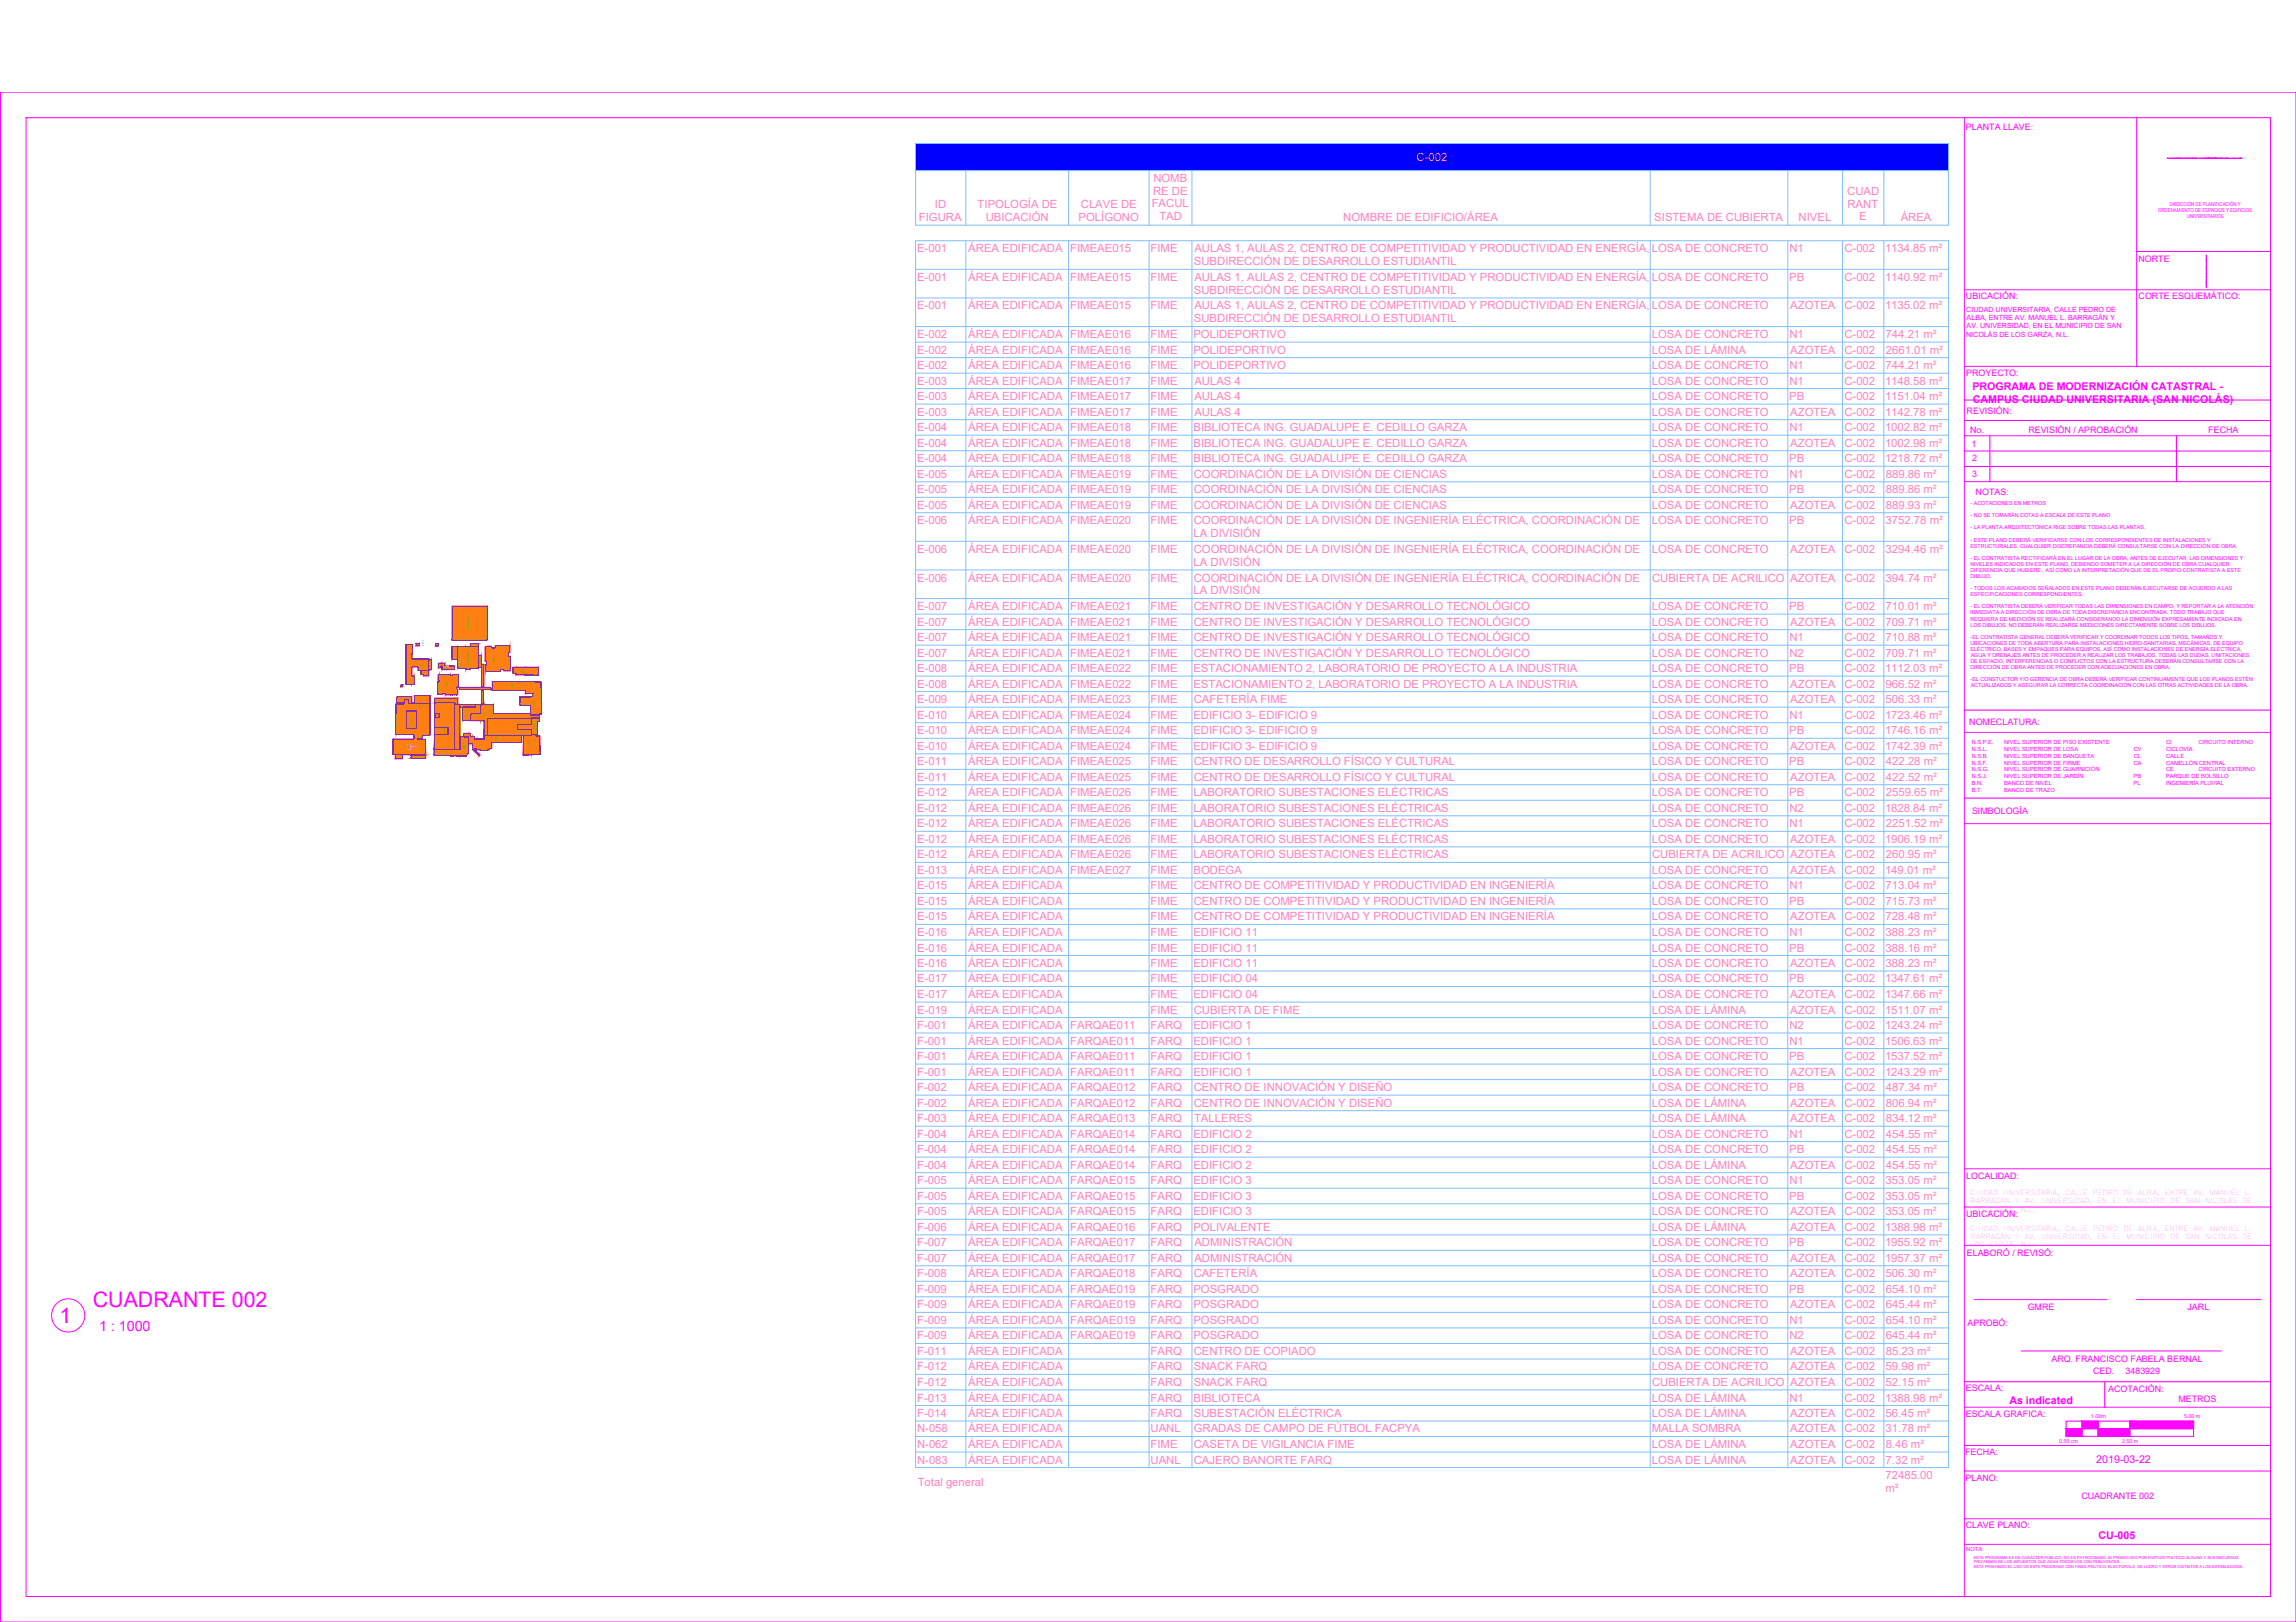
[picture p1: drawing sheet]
<svg xmlns="http://www.w3.org/2000/svg" width="297mm" height="210mm" viewBox="0 0 297 210" stroke-linecap="round" stroke-linejoin="round" font-family="sans-serif">
<defs><g id="words">
<g font-size="2.8" fill="#f0f">
<text x="7.7" y="171.2">1</text>
<text x="12" y="169.2">CUADRANTE 002</text>
</g>
<text font-size="1.8" fill="#f0f" x="12.8" y="172.2">1 : 1000</text>
<g font-size="1.5" fill="#ff7fbf">
<text x="149.2" y="23.6">NOMB</text>
<text x="183.3" y="20.8">C-002</text>
<text x="118.9" y="28.6">FIGURA</text>
<text x="121" y="26.9">ID</text>
<text x="126.5" y="26.9">TIPOLOGÍA DE</text>
<text x="127.5" y="28.6">UBICACIÓN</text>
<text x="139.5" y="28.6">POLÍGONO</text>
<text x="139.8" y="26.9">CLAVE DE</text>
<text x="149" y="26.8">FACUL</text>
<text x="149.2" y="25.2">RE DE</text>
<text x="150" y="28.5">TAD</text>
<text x="173.8" y="28.6">NOMBRE DE EDIFICIO/ÁREA</text>
<text x="214" y="28.6">SISTEMA DE CUBIERTA</text>
<text x="232.7" y="28.6">NIVEL</text>
<text x="239" y="25.2">CUAD</text>
<text x="239" y="26.9">RANT</text>
<text x="240.5" y="28.5">E</text>
<text x="245.9" y="28.6">ÁREA</text>
<text x="118.6" y="32.7">E-001</text>
<text x="125.3" y="32.7">ÁREA EDIFICADA</text>
<text x="138.5" y="32.7">FIMEAE015</text>
<text x="148.9" y="32.7">FIME</text>
<text x="154.5" y="34.3">SUBDIRECCIÓN DE DESARROLLO ESTUDIANTIL</text>
<text x="154.5" y="32.7">AULAS 1, AULAS 2, CENTRO DE COMPETITIVIDAD Y PRODUCTIVIDAD EN ENERGÍA,</text>
<text x="213.7" y="32.7">LOSA DE CONCRETO</text>
<text x="231.5" y="32.7">N1</text>
<text x="238.6" y="32.7">C-002</text>
<text x="243.9" y="32.7">1134.85 m²</text>
<text x="118.6" y="36.4">E-001</text>
<text x="118.6" y="40">E-001</text>
<text x="125.3" y="36.4">ÁREA EDIFICADA</text>
<text x="125.3" y="40">ÁREA EDIFICADA</text>
<text x="138.5" y="36.4">FIMEAE015</text>
<text x="138.5" y="40">FIMEAE015</text>
<text x="148.9" y="36.4">FIME</text>
<text x="148.9" y="40">FIME</text>
<text x="154.5" y="38">SUBDIRECCIÓN DE DESARROLLO ESTUDIANTIL</text>
<text x="154.5" y="41.7">SUBDIRECCIÓN DE DESARROLLO ESTUDIANTIL</text>
<text x="154.5" y="36.4">AULAS 1, AULAS 2, CENTRO DE COMPETITIVIDAD Y PRODUCTIVIDAD EN ENERGÍA,</text>
<text x="154.5" y="40">AULAS 1, AULAS 2, CENTRO DE COMPETITIVIDAD Y PRODUCTIVIDAD EN ENERGÍA,</text>
<text x="213.7" y="36.4">LOSA DE CONCRETO</text>
<text x="213.7" y="40">LOSA DE CONCRETO</text>
<text x="231.5" y="36.4">PB</text>
<text x="231.6" y="40">AZOTEA</text>
<text x="238.6" y="36.4">C-002</text>
<text x="238.6" y="40">C-002</text>
<text x="243.9" y="36.4">1140.92 m²</text>
<text x="243.9" y="40">1135.02 m²</text>
<text x="118.6" y="43.7">E-002</text>
<text x="118.6" y="45.8">E-002</text>
<text x="118.6" y="47.8">E-002</text>
<text x="125.3" y="43.7">ÁREA EDIFICADA</text>
<text x="125.3" y="45.8">ÁREA EDIFICADA</text>
<text x="125.3" y="47.8">ÁREA EDIFICADA</text>
<text x="138.5" y="43.7">FIMEAE016</text>
<text x="138.5" y="45.8">FIMEAE016</text>
<text x="138.5" y="47.8">FIMEAE016</text>
<text x="148.9" y="43.7">FIME</text>
<text x="148.9" y="45.8">FIME</text>
<text x="148.9" y="47.8">FIME</text>
<text x="154.4" y="43.7">POLIDEPORTIVO</text>
<text x="154.4" y="45.8">POLIDEPORTIVO</text>
<text x="154.4" y="47.8">POLIDEPORTIVO</text>
<text x="213.7" y="43.7">LOSA DE CONCRETO</text>
<text x="213.7" y="45.8">LOSA DE LÁMINA</text>
<text x="213.7" y="47.8">LOSA DE CONCRETO</text>
<text x="231.5" y="43.7">N1</text>
<text x="231.5" y="47.8">N1</text>
<text x="231.6" y="45.8">AZOTEA</text>
<text x="238.6" y="43.7">C-002</text>
<text x="238.6" y="45.8">C-002</text>
<text x="238.6" y="47.8">C-002</text>
<text x="244" y="43.7">744.21 m²</text>
<text x="244" y="47.8">744.21 m²</text>
<text x="244" y="45.8">2661.01 m²</text>
<text x="118.6" y="49.8">E-003</text>
<text x="118.6" y="51.8">E-003</text>
<text x="118.6" y="53.8">E-003</text>
<text x="125.3" y="49.8">ÁREA EDIFICADA FIMEAE017</text>
<text x="125.3" y="51.8">ÁREA EDIFICADA</text>
<text x="125.3" y="53.8">ÁREA EDIFICADA</text>
<text x="138.5" y="51.8">FIMEAE017</text>
<text x="138.5" y="53.8">FIMEAE017</text>
<text x="148.9" y="49.8">FIME</text>
<text x="148.9" y="51.8">FIME</text>
<text x="148.9" y="53.8">FIME</text>
<text x="154.5" y="49.8">AULAS 4</text>
<text x="154.5" y="51.8">AULAS 4</text>
<text x="154.5" y="53.8">AULAS 4</text>
<text x="213.7" y="49.8">LOSA DE CONCRETO</text>
<text x="213.7" y="51.8">LOSA DE CONCRETO</text>
<text x="213.7" y="53.8">LOSA DE CONCRETO</text>
<text x="231.5" y="51.8">PB</text>
<text x="231.5" y="49.8">N1</text>
<text x="231.6" y="53.8">AZOTEA</text>
<text x="238.6" y="49.8">C-002</text>
<text x="238.6" y="51.8">C-002</text>
<text x="238.6" y="53.8">C-002</text>
<text x="243.9" y="49.8">1148.58 m²</text>
<text x="243.9" y="51.8">1151.04 m²</text>
<text x="243.9" y="53.8">1142.78 m²</text>
<text x="118.6" y="55.8">E-004</text>
<text x="118.6" y="57.8">E-004</text>
<text x="118.6" y="59.8">E-004</text>
<text x="125.3" y="55.8">ÁREA EDIFICADA</text>
<text x="125.3" y="57.8">ÁREA EDIFICADA</text>
<text x="125.3" y="59.8">ÁREA EDIFICADA</text>
<text x="138.5" y="55.8">FIMEAE018</text>
<text x="138.5" y="57.8">FIMEAE018</text>
<text x="138.5" y="59.8">FIMEAE018</text>
<text x="148.9" y="55.8">FIME</text>
<text x="148.9" y="57.8">FIME</text>
<text x="148.9" y="59.8">FIME</text>
<text x="154.4" y="55.8">BIBLIOTECA ING. GUADALUPE E. CEDILLO GARZA</text>
<text x="154.4" y="57.8">BIBLIOTECA ING. GUADALUPE E. CEDILLO GARZA</text>
<text x="154.4" y="59.8">BIBLIOTECA ING. GUADALUPE E. CEDILLO GARZA</text>
<text x="213.7" y="55.8">LOSA DE CONCRETO</text>
<text x="213.7" y="57.8">LOSA DE CONCRETO</text>
<text x="213.7" y="59.8">LOSA DE CONCRETO</text>
<text x="231.5" y="59.8">PB</text>
<text x="231.5" y="55.8">N1</text>
<text x="231.6" y="57.8">AZOTEA</text>
<text x="238.6" y="55.8">C-002</text>
<text x="238.6" y="57.8">C-002</text>
<text x="238.6" y="59.8">C-002</text>
<text x="243.9" y="55.8">1002.82 m²</text>
<text x="243.9" y="57.8">1002.98 m²</text>
<text x="243.9" y="59.8">1218.72 m²</text>
<text x="118.6" y="61.8">E-005</text>
<text x="118.6" y="63.8">E-005</text>
<text x="118.6" y="65.8">E-005</text>
<text x="125.3" y="61.8">ÁREA EDIFICADA</text>
<text x="125.3" y="63.8">ÁREA EDIFICADA</text>
<text x="125.3" y="65.8">ÁREA EDIFICADA FIMEAE019</text>
<text x="138.5" y="61.8">FIMEAE019</text>
<text x="138.5" y="63.8">FIMEAE019</text>
<text x="148.9" y="61.8">FIME</text>
<text x="148.9" y="63.8">FIME</text>
<text x="148.9" y="65.8">FIME</text>
<text x="154.4" y="61.8">COORDINACIÓN DE LA DIVISIÓN DE CIENCIAS</text>
<text x="154.4" y="63.8">COORDINACIÓN DE LA DIVISIÓN DE CIENCIAS</text>
<text x="154.4" y="65.8">COORDINACIÓN DE LA DIVISIÓN DE CIENCIAS</text>
<text x="213.7" y="61.8">LOSA DE CONCRETO</text>
<text x="213.7" y="63.8">LOSA DE CONCRETO</text>
<text x="213.7" y="65.8">LOSA DE CONCRETO</text>
<text x="231.5" y="63.8">PB</text>
<text x="231.5" y="61.8">N1</text>
<text x="231.6" y="65.8">AZOTEA</text>
<text x="238.6" y="61.8">C-002</text>
<text x="238.6" y="63.8">C-002</text>
<text x="238.6" y="65.8">C-002</text>
<text x="244" y="61.8">889.86 m²</text>
<text x="244" y="63.8">889.86 m²</text>
<text x="244" y="65.8">889.93 m²</text>
<text x="118.6" y="67.9">E-006</text>
<text x="118.6" y="71.6">E-006</text>
<text x="125.3" y="67.9">ÁREA EDIFICADA</text>
<text x="125.3" y="71.6">ÁREA EDIFICADA</text>
<text x="138.5" y="67.9">FIMEAE020</text>
<text x="138.5" y="71.6">FIMEAE020</text>
<text x="148.9" y="67.9">FIME</text>
<text x="148.9" y="71.6">FIME</text>
<text x="154.4" y="69.5">LA DIVISIÓN</text>
<text x="154.4" y="67.9">COORDINACIÓN DE LA DIVISIÓN DE INGENIERÍA ELÉCTRICA, COORDINACIÓN DE</text>
<text x="154.4" y="71.6">COORDINACIÓN DE LA DIVISIÓN DE INGENIERÍA ELÉCTRICA, COORDINACIÓN DE</text>
<text x="213.7" y="67.9">LOSA DE CONCRETO</text>
<text x="213.7" y="71.6">LOSA DE CONCRETO</text>
<text x="231.5" y="67.9">PB</text>
<text x="231.6" y="71.6">AZOTEA</text>
<text x="238.6" y="67.9">C-002</text>
<text x="238.6" y="71.6">C-002</text>
<text x="244" y="67.9">3752.78 m²</text>
<text x="244" y="71.6">3294.46 m²</text>
<text x="118.6" y="75.3">E-006</text>
<text x="125.3" y="75.3">ÁREA EDIFICADA</text>
<text x="138.5" y="75.3">FIMEAE020</text>
<text x="148.9" y="75.3">FIME</text>
<text x="154.4" y="73.2">LA DIVISIÓN</text>
<text x="154.4" y="76.9">LA DIVISIÓN</text>
<text x="154.4" y="75.3">COORDINACIÓN DE LA DIVISIÓN DE INGENIERÍA ELÉCTRICA, COORDINACIÓN DE</text>
<text x="213.7" y="75.3">CUBIERTA DE ACRILICO</text>
<text x="231.6" y="75.3">AZOTEA</text>
<text x="238.6" y="75.3">C-002</text>
<text x="244" y="75.3">394.74 m²</text>
<text x="118.6" y="78.9">E-007</text>
<text x="118.6" y="81">E-007</text>
<text x="118.6" y="83">E-007</text>
<text x="125.3" y="78.9">ÁREA EDIFICADA</text>
<text x="125.3" y="81">ÁREA EDIFICADA</text>
<text x="125.3" y="83">ÁREA EDIFICADA</text>
<text x="138.5" y="78.9">FIMEAE021</text>
<text x="138.5" y="81">FIMEAE021</text>
<text x="138.5" y="83">FIMEAE021</text>
<text x="148.9" y="78.9">FIME</text>
<text x="148.9" y="81">FIME</text>
<text x="148.9" y="83">FIME</text>
<text x="154.4" y="78.9">CENTRO DE INVESTIGACIÓN Y DESARROLLO TECNOLÓGICO</text>
<text x="154.4" y="81">CENTRO DE INVESTIGACIÓN Y DESARROLLO TECNOLÓGICO</text>
<text x="154.4" y="83">CENTRO DE INVESTIGACIÓN Y DESARROLLO TECNOLÓGICO</text>
<text x="213.7" y="78.9">LOSA DE CONCRETO</text>
<text x="213.7" y="81">LOSA DE CONCRETO</text>
<text x="213.7" y="83">LOSA DE CONCRETO</text>
<text x="231.5" y="78.9">PB</text>
<text x="231.5" y="83">N1</text>
<text x="231.6" y="81">AZOTEA</text>
<text x="238.6" y="78.9">C-002</text>
<text x="238.6" y="81">C-002</text>
<text x="238.6" y="83">C-002</text>
<text x="244" y="78.9">710.01 m²</text>
<text x="244" y="81">709.71 m²</text>
<text x="244" y="83">710.88 m²</text>
<text x="118.6" y="85">E-007</text>
<text x="118.6" y="87">E-008</text>
<text x="118.6" y="89">E-008</text>
<text x="125.3" y="85">ÁREA EDIFICADA</text>
<text x="125.3" y="87">ÁREA EDIFICADA FIMEAE022</text>
<text x="125.3" y="89">ÁREA EDIFICADA</text>
<text x="138.5" y="85">FIMEAE021</text>
<text x="138.5" y="89">FIMEAE022</text>
<text x="148.9" y="85">FIME</text>
<text x="148.9" y="87">FIME</text>
<text x="148.9" y="89">FIME</text>
<text x="154.4" y="87">ESTACIONAMIENTO 2, LABORATORIO DE PROYECTO A LA INDUSTRIA</text>
<text x="154.4" y="89">ESTACIONAMIENTO 2, LABORATORIO DE PROYECTO A LA INDUSTRIA</text>
<text x="154.4" y="85">CENTRO DE INVESTIGACIÓN Y DESARROLLO TECNOLÓGICO</text>
<text x="213.7" y="85">LOSA DE CONCRETO</text>
<text x="213.7" y="87">LOSA DE CONCRETO</text>
<text x="213.7" y="89">LOSA DE CONCRETO</text>
<text x="231.5" y="87">PB</text>
<text x="231.5" y="85">N2</text>
<text x="231.6" y="89">AZOTEA</text>
<text x="238.6" y="85">C-002</text>
<text x="238.6" y="87">C-002</text>
<text x="238.6" y="89">C-002</text>
<text x="243.9" y="87">1112.03 m²</text>
<text x="244" y="85">709.71 m²</text>
<text x="244" y="89">966.52 m²</text>
<text x="118.6" y="91">E-009</text>
<text x="118.6" y="93">E-010</text>
<text x="118.6" y="95">E-010</text>
<text x="125.3" y="91">ÁREA EDIFICADA</text>
<text x="125.3" y="93">ÁREA EDIFICADA</text>
<text x="125.3" y="95">ÁREA EDIFICADA</text>
<text x="138.5" y="91">FIMEAE023</text>
<text x="138.5" y="93">FIMEAE024</text>
<text x="138.5" y="95">FIMEAE024</text>
<text x="148.9" y="91">FIME</text>
<text x="148.9" y="93">FIME</text>
<text x="148.9" y="95">FIME</text>
<text x="154.4" y="93">EDIFICIO 3- EDIFICIO 9</text>
<text x="154.4" y="95">EDIFICIO 3- EDIFICIO 9</text>
<text x="154.4" y="91">CAFETERÍA FIME</text>
<text x="213.7" y="91">LOSA DE CONCRETO</text>
<text x="213.7" y="93">LOSA DE CONCRETO</text>
<text x="213.7" y="95">LOSA DE CONCRETO</text>
<text x="231.5" y="95">PB</text>
<text x="231.5" y="93">N1</text>
<text x="231.6" y="91">AZOTEA</text>
<text x="238.6" y="91">C-002</text>
<text x="238.6" y="93">C-002</text>
<text x="238.6" y="95">C-002</text>
<text x="243.9" y="93">1723.46 m²</text>
<text x="243.9" y="95">1746.16 m²</text>
<text x="244" y="91">506.33 m²</text>
<text x="118.6" y="97">E-010</text>
<text x="118.6" y="99">E-011</text>
<text x="118.6" y="101">E-011</text>
<text x="125.3" y="97">ÁREA EDIFICADA</text>
<text x="125.3" y="99">ÁREA EDIFICADA</text>
<text x="125.3" y="101">ÁREA EDIFICADA FIMEAE025</text>
<text x="138.5" y="97">FIMEAE024</text>
<text x="138.5" y="99">FIMEAE025</text>
<text x="148.9" y="97">FIME</text>
<text x="148.9" y="99">FIME</text>
<text x="148.9" y="101">FIME</text>
<text x="154.4" y="97">EDIFICIO 3- EDIFICIO 9</text>
<text x="154.4" y="99">CENTRO DE DESARROLLO FÍSICO Y CULTURAL</text>
<text x="154.4" y="101">CENTRO DE DESARROLLO FÍSICO Y CULTURAL</text>
<text x="213.7" y="97">LOSA DE CONCRETO</text>
<text x="213.7" y="99">LOSA DE CONCRETO</text>
<text x="213.7" y="101">LOSA DE CONCRETO</text>
<text x="231.5" y="99">PB</text>
<text x="231.6" y="97">AZOTEA</text>
<text x="231.6" y="101">AZOTEA</text>
<text x="238.6" y="97">C-002</text>
<text x="238.6" y="99">C-002</text>
<text x="238.6" y="101">C-002</text>
<text x="243.9" y="97">1742.39 m²</text>
<text x="244" y="99">422.28 m²</text>
<text x="244" y="101">422.52 m²</text>
<text x="118.6" y="103.1">E-012</text>
<text x="118.6" y="105.1">E-012</text>
<text x="118.6" y="107.1">E-012</text>
<text x="125.3" y="103.1">ÁREA EDIFICADA</text>
<text x="125.3" y="105.1">ÁREA EDIFICADA</text>
<text x="125.3" y="107.1">ÁREA EDIFICADA</text>
<text x="138.5" y="103.1">FIMEAE026</text>
<text x="138.5" y="105.1">FIMEAE026</text>
<text x="138.5" y="107.1">FIMEAE026</text>
<text x="148.9" y="103.1">FIME</text>
<text x="148.9" y="105.1">FIME</text>
<text x="148.9" y="107.1">FIME</text>
<text x="154.4" y="103.1">LABORATORIO SUBESTACIONES ELÉCTRICAS</text>
<text x="154.4" y="105.1">LABORATORIO SUBESTACIONES ELÉCTRICAS</text>
<text x="154.4" y="107.1">LABORATORIO SUBESTACIONES ELÉCTRICAS</text>
<text x="213.7" y="103.1">LOSA DE CONCRETO</text>
<text x="213.7" y="105.1">LOSA DE CONCRETO</text>
<text x="213.7" y="107.1">LOSA DE CONCRETO</text>
<text x="231.5" y="103.1">PB</text>
<text x="231.5" y="105.1">N2</text>
<text x="231.5" y="107.1">N1</text>
<text x="238.6" y="103.1">C-002</text>
<text x="238.6" y="105.1">C-002</text>
<text x="238.6" y="107.1">C-002</text>
<text x="243.9" y="105.1">1828.84 m²</text>
<text x="244" y="103.1">2559.65 m²</text>
<text x="244" y="107.1">2251.52 m²</text>
<text x="118.6" y="109.1">E-012</text>
<text x="118.6" y="111.1">E-012</text>
<text x="118.6" y="113.1">E-013</text>
<text x="125.3" y="109.1">ÁREA EDIFICADA</text>
<text x="125.3" y="111.1">ÁREA EDIFICADA</text>
<text x="125.3" y="113.1">ÁREA EDIFICADA</text>
<text x="138.5" y="109.1">FIMEAE026</text>
<text x="138.5" y="111.1">FIMEAE026</text>
<text x="138.5" y="113.1">FIMEAE027</text>
<text x="148.9" y="109.1">FIME</text>
<text x="148.9" y="111.1">FIME</text>
<text x="148.9" y="113.1">FIME</text>
<text x="154.4" y="109.1">LABORATORIO SUBESTACIONES ELÉCTRICAS</text>
<text x="154.4" y="111.1">LABORATORIO SUBESTACIONES ELÉCTRICAS</text>
<text x="154.4" y="113.1">BODEGA</text>
<text x="213.7" y="109.1">LOSA DE CONCRETO</text>
<text x="213.7" y="113.1">LOSA DE CONCRETO</text>
<text x="213.7" y="111.1">CUBIERTA DE ACRILICO</text>
<text x="231.6" y="109.1">AZOTEA</text>
<text x="231.6" y="111.1">AZOTEA</text>
<text x="231.6" y="113.1">AZOTEA</text>
<text x="238.6" y="109.1">C-002</text>
<text x="238.6" y="111.1">C-002</text>
<text x="238.6" y="113.1">C-002</text>
<text x="243.9" y="109.1">1906.19 m²</text>
<text x="243.9" y="113.1">149.01 m²</text>
<text x="244" y="111.1">260.95 m²</text>
<text x="118.6" y="115.1">E-015</text>
<text x="118.6" y="117.1">E-015</text>
<text x="118.6" y="119.1">E-015</text>
<text x="125.3" y="115.1">ÁREA EDIFICADA</text>
<text x="125.3" y="117.1">ÁREA EDIFICADA</text>
<text x="125.3" y="119.1">ÁREA EDIFICADA</text>
<text x="148.9" y="115.1">FIME</text>
<text x="148.9" y="117.1">FIME</text>
<text x="148.9" y="119.1">FIME</text>
<text x="154.4" y="115.1">CENTRO DE COMPETITIVIDAD Y PRODUCTIVIDAD EN INGENIERÍA</text>
<text x="154.4" y="117.1">CENTRO DE COMPETITIVIDAD Y PRODUCTIVIDAD EN INGENIERÍA</text>
<text x="154.4" y="119.1">CENTRO DE COMPETITIVIDAD Y PRODUCTIVIDAD EN INGENIERÍA</text>
<text x="213.7" y="115.1">LOSA DE CONCRETO</text>
<text x="213.7" y="117.1">LOSA DE CONCRETO</text>
<text x="213.7" y="119.1">LOSA DE CONCRETO</text>
<text x="231.5" y="117.1">PB</text>
<text x="231.5" y="115.1">N1</text>
<text x="231.6" y="119.1">AZOTEA</text>
<text x="238.6" y="115.1">C-002</text>
<text x="238.6" y="117.1">C-002</text>
<text x="238.6" y="119.1">C-002</text>
<text x="244" y="115.1">713.04 m²</text>
<text x="244" y="117.1">715.73 m²</text>
<text x="244" y="119.1">728.48 m²</text>
<text x="118.6" y="121.1">E-016</text>
<text x="118.6" y="123.1">E-016</text>
<text x="118.6" y="125.1">E-016</text>
<text x="125.3" y="121.1">ÁREA EDIFICADA</text>
<text x="125.3" y="123.1">ÁREA EDIFICADA</text>
<text x="125.3" y="125.1">ÁREA EDIFICADA</text>
<text x="148.9" y="121.1">FIME</text>
<text x="148.9" y="123.1">FIME</text>
<text x="148.9" y="125.1">FIME</text>
<text x="154.4" y="121.1">EDIFICIO 11</text>
<text x="154.4" y="123.1">EDIFICIO 11</text>
<text x="154.4" y="125.1">EDIFICIO 11</text>
<text x="213.7" y="121.1">LOSA DE CONCRETO</text>
<text x="213.7" y="123.1">LOSA DE CONCRETO</text>
<text x="213.7" y="125.1">LOSA DE CONCRETO</text>
<text x="231.5" y="123.1">PB</text>
<text x="231.5" y="121.1">N1</text>
<text x="231.6" y="125.1">AZOTEA</text>
<text x="238.6" y="121.1">C-002</text>
<text x="238.6" y="123.1">C-002</text>
<text x="238.6" y="125.1">C-002</text>
<text x="244" y="121.1">388.23 m²</text>
<text x="244" y="123.1">388.16 m²</text>
<text x="244" y="125.1">388.23 m²</text>
<text x="118.6" y="127.1">E-017</text>
<text x="118.6" y="129.2">E-017</text>
<text x="118.6" y="131.2">E-019</text>
<text x="125.3" y="127.1">ÁREA EDIFICADA</text>
<text x="125.3" y="129.2">ÁREA EDIFICADA</text>
<text x="125.3" y="131.2">ÁREA EDIFICADA</text>
<text x="148.9" y="127.1">FIME</text>
<text x="148.9" y="129.2">FIME</text>
<text x="148.9" y="131.2">FIME</text>
<text x="154.4" y="127.1">EDIFICIO 04</text>
<text x="154.4" y="129.2">EDIFICIO 04</text>
<text x="154.4" y="131.2">CUBIERTA DE FIME</text>
<text x="213.7" y="127.1">LOSA DE CONCRETO</text>
<text x="213.7" y="129.2">LOSA DE CONCRETO</text>
<text x="213.7" y="131.2">LOSA DE LÁMINA</text>
<text x="231.5" y="127.1">PB</text>
<text x="231.6" y="129.2">AZOTEA</text>
<text x="231.6" y="131.2">AZOTEA</text>
<text x="238.6" y="127.1">C-002</text>
<text x="238.6" y="129.2">C-002</text>
<text x="238.6" y="131.2">C-002</text>
<text x="243.9" y="127.1">1347.61 m²</text>
<text x="243.9" y="129.2">1347.66 m²</text>
<text x="243.9" y="131.2">1511.07 m²</text>
<text x="118.6" y="133.2">F-001</text>
<text x="118.6" y="135.2">F-001</text>
<text x="118.6" y="137.2">F-001</text>
<text x="125.3" y="133.2">ÁREA EDIFICADA FARQAE011</text>
<text x="125.3" y="135.2">ÁREA EDIFICADA</text>
<text x="125.3" y="137.2">ÁREA EDIFICADA</text>
<text x="138.5" y="135.2">FARQAE011</text>
<text x="138.5" y="137.2">FARQAE011</text>
<text x="148.9" y="133.2">FARQ</text>
<text x="148.9" y="135.2">FARQ</text>
<text x="148.9" y="137.2">FARQ</text>
<text x="154.4" y="133.2">EDIFICIO 1</text>
<text x="154.4" y="135.2">EDIFICIO 1</text>
<text x="154.4" y="137.2">EDIFICIO 1</text>
<text x="213.7" y="133.2">LOSA DE CONCRETO</text>
<text x="213.7" y="135.2">LOSA DE CONCRETO</text>
<text x="213.7" y="137.2">LOSA DE CONCRETO</text>
<text x="231.5" y="137.2">PB</text>
<text x="231.5" y="133.2">N2</text>
<text x="231.5" y="135.2">N1</text>
<text x="238.6" y="133.2">C-002</text>
<text x="238.6" y="135.2">C-002</text>
<text x="238.6" y="137.2">C-002</text>
<text x="243.9" y="133.2">1243.24 m²</text>
<text x="243.9" y="135.2">1506.63 m²</text>
<text x="243.9" y="137.2">1537.52 m²</text>
<text x="118.6" y="139.2">F-001</text>
<text x="118.6" y="141.2">F-002</text>
<text x="118.6" y="143.2">F-002</text>
<text x="125.3" y="139.2">ÁREA EDIFICADA</text>
<text x="125.3" y="141.2">ÁREA EDIFICADA</text>
<text x="125.3" y="143.2">ÁREA EDIFICADA</text>
<text x="138.5" y="139.2">FARQAE011</text>
<text x="138.5" y="141.2">FARQAE012</text>
<text x="138.5" y="143.2">FARQAE012</text>
<text x="148.9" y="139.2">FARQ</text>
<text x="148.9" y="141.2">FARQ</text>
<text x="148.9" y="143.2">FARQ</text>
<text x="154.4" y="139.2">EDIFICIO 1</text>
<text x="154.4" y="141.2">CENTRO DE INNOVACIÓN Y DISEÑO</text>
<text x="154.4" y="143.2">CENTRO DE INNOVACIÓN Y DISEÑO</text>
<text x="213.7" y="139.2">LOSA DE CONCRETO</text>
<text x="213.7" y="141.2">LOSA DE CONCRETO</text>
<text x="213.7" y="143.2">LOSA DE LÁMINA</text>
<text x="231.5" y="141.2">PB</text>
<text x="231.6" y="139.2">AZOTEA</text>
<text x="231.6" y="143.2">AZOTEA</text>
<text x="238.6" y="139.2">C-002</text>
<text x="238.6" y="141.2">C-002</text>
<text x="238.6" y="143.2">C-002</text>
<text x="243.9" y="139.2">1243.29 m²</text>
<text x="244" y="143.2">806.94 m²</text>
<text x="244" y="141.2">487.34 m²</text>
<text x="118.6" y="145.2">F-003</text>
<text x="118.6" y="147.2">F-004</text>
<text x="118.6" y="149.2">F-004</text>
<text x="125.3" y="145.2">ÁREA EDIFICADA</text>
<text x="125.3" y="147.2">ÁREA EDIFICADA FARQAE014</text>
<text x="125.3" y="149.2">ÁREA EDIFICADA</text>
<text x="138.5" y="145.2">FARQAE013</text>
<text x="138.5" y="149.2">FARQAE014</text>
<text x="148.9" y="145.2">FARQ</text>
<text x="148.9" y="147.2">FARQ</text>
<text x="148.9" y="149.2">FARQ</text>
<text x="154.4" y="147.2">EDIFICIO 2</text>
<text x="154.4" y="149.2">EDIFICIO 2</text>
<text x="154.5" y="145.2">TALLERES</text>
<text x="213.7" y="145.2">LOSA DE LÁMINA</text>
<text x="213.7" y="147.2">LOSA DE CONCRETO</text>
<text x="213.7" y="149.2">LOSA DE CONCRETO</text>
<text x="231.5" y="149.2">PB</text>
<text x="231.5" y="147.2">N1</text>
<text x="231.6" y="145.2">AZOTEA</text>
<text x="238.6" y="145.2">C-002</text>
<text x="238.6" y="147.2">C-002</text>
<text x="238.6" y="149.2">C-002</text>
<text x="244" y="145.2">834.12 m²</text>
<text x="244" y="147.2">454.55 m²</text>
<text x="244" y="149.2">454.55 m²</text>
<text x="118.6" y="151.2">F-004</text>
<text x="118.6" y="153.3">F-005</text>
<text x="118.6" y="155.3">F-005</text>
<text x="125.3" y="151.2">ÁREA EDIFICADA</text>
<text x="125.3" y="153.3">ÁREA EDIFICADA</text>
<text x="125.3" y="155.3">ÁREA EDIFICADA</text>
<text x="138.5" y="151.2">FARQAE014</text>
<text x="138.5" y="153.3">FARQAE015</text>
<text x="138.5" y="155.3">FARQAE015</text>
<text x="148.9" y="151.2">FARQ</text>
<text x="148.9" y="153.3">FARQ</text>
<text x="148.9" y="155.3">FARQ</text>
<text x="154.4" y="151.2">EDIFICIO 2</text>
<text x="154.4" y="153.3">EDIFICIO 3</text>
<text x="154.4" y="155.3">EDIFICIO 3</text>
<text x="213.7" y="151.2">LOSA DE LÁMINA</text>
<text x="213.7" y="153.3">LOSA DE CONCRETO</text>
<text x="213.7" y="155.3">LOSA DE CONCRETO</text>
<text x="231.5" y="155.3">PB</text>
<text x="231.5" y="153.3">N1</text>
<text x="231.6" y="151.2">AZOTEA</text>
<text x="238.6" y="151.2">C-002</text>
<text x="238.6" y="153.3">C-002</text>
<text x="238.6" y="155.3">C-002</text>
<text x="244" y="153.3">353.05 m²</text>
<text x="244" y="155.3">353.05 m²</text>
<text x="244" y="151.2">454.55 m²</text>
<text x="118.6" y="157.3">F-005</text>
<text x="118.6" y="159.3">F-006</text>
<text x="118.6" y="161.3">F-007</text>
<text x="125.3" y="157.3">ÁREA EDIFICADA</text>
<text x="125.3" y="159.3">ÁREA EDIFICADA</text>
<text x="125.3" y="161.3">ÁREA EDIFICADA</text>
<text x="138.5" y="157.3">FARQAE015</text>
<text x="138.5" y="159.3">FARQAE016</text>
<text x="138.5" y="161.3">FARQAE017</text>
<text x="148.9" y="157.3">FARQ</text>
<text x="148.9" y="159.3">FARQ</text>
<text x="148.9" y="161.3">FARQ</text>
<text x="154.4" y="157.3">EDIFICIO 3</text>
<text x="154.4" y="159.3">POLIVALENTE</text>
<text x="154.5" y="161.3">ADMINISTRACIÓN</text>
<text x="213.7" y="157.3">LOSA DE CONCRETO</text>
<text x="213.7" y="159.3">LOSA DE LÁMINA</text>
<text x="213.7" y="161.3">LOSA DE CONCRETO</text>
<text x="231.5" y="161.3">PB</text>
<text x="231.6" y="157.3">AZOTEA</text>
<text x="231.6" y="159.3">AZOTEA</text>
<text x="238.6" y="157.3">C-002</text>
<text x="238.6" y="159.3">C-002</text>
<text x="238.6" y="161.3">C-002</text>
<text x="243.9" y="159.3">1388.98 m²</text>
<text x="243.9" y="161.3">1955.92 m²</text>
<text x="244" y="157.3">353.05 m²</text>
<text x="118.6" y="163.3">F-007</text>
<text x="118.6" y="165.3">F-008</text>
<text x="118.6" y="167.3">F-009</text>
<text x="125.3" y="163.3">ÁREA EDIFICADA FARQAE017</text>
<text x="125.3" y="165.3">ÁREA EDIFICADA</text>
<text x="125.3" y="167.3">ÁREA EDIFICADA</text>
<text x="138.5" y="165.3">FARQAE018</text>
<text x="138.5" y="167.3">FARQAE019</text>
<text x="148.9" y="163.3">FARQ</text>
<text x="148.9" y="165.3">FARQ</text>
<text x="148.9" y="167.3">FARQ</text>
<text x="154.4" y="167.3">POSGRADO</text>
<text x="154.4" y="165.3">CAFETERÍA</text>
<text x="154.5" y="163.3">ADMINISTRACIÓN</text>
<text x="213.7" y="163.3">LOSA DE CONCRETO</text>
<text x="213.7" y="165.3">LOSA DE CONCRETO</text>
<text x="213.7" y="167.3">LOSA DE CONCRETO</text>
<text x="231.5" y="167.3">PB</text>
<text x="231.6" y="163.3">AZOTEA</text>
<text x="231.6" y="165.3">AZOTEA</text>
<text x="238.6" y="163.3">C-002</text>
<text x="238.6" y="165.3">C-002</text>
<text x="238.6" y="167.3">C-002</text>
<text x="243.9" y="163.3">1957.37 m²</text>
<text x="244" y="165.3">506.30 m²</text>
<text x="244" y="167.3">654.10 m²</text>
<text x="118.6" y="169.3">F-009</text>
<text x="118.6" y="171.3">F-009</text>
<text x="118.6" y="173.3">F-009</text>
<text x="125.3" y="169.3">ÁREA EDIFICADA</text>
<text x="125.3" y="171.3">ÁREA EDIFICADA</text>
<text x="125.3" y="173.3">ÁREA EDIFICADA</text>
<text x="138.5" y="169.3">FARQAE019</text>
<text x="138.5" y="171.3">FARQAE019</text>
<text x="138.5" y="173.3">FARQAE019</text>
<text x="148.9" y="169.3">FARQ</text>
<text x="148.9" y="171.3">FARQ</text>
<text x="148.9" y="173.3">FARQ</text>
<text x="154.4" y="169.3">POSGRADO</text>
<text x="154.4" y="171.3">POSGRADO</text>
<text x="154.4" y="173.3">POSGRADO</text>
<text x="213.7" y="169.3">LOSA DE CONCRETO</text>
<text x="213.7" y="171.3">LOSA DE CONCRETO</text>
<text x="213.7" y="173.3">LOSA DE CONCRETO</text>
<text x="231.5" y="171.3">N1</text>
<text x="231.5" y="173.3">N2</text>
<text x="231.6" y="169.3">AZOTEA</text>
<text x="238.6" y="169.3">C-002</text>
<text x="238.6" y="171.3">C-002</text>
<text x="238.6" y="173.3">C-002</text>
<text x="244" y="169.3">645.44 m²</text>
<text x="244" y="171.3">654.10 m²</text>
<text x="244" y="173.3">645.44 m²</text>
<text x="118.6" y="175.3">F-011</text>
<text x="118.6" y="177.3">F-012</text>
<text x="118.6" y="179.4">F-012</text>
<text x="125.3" y="175.3">ÁREA EDIFICADA</text>
<text x="125.3" y="177.3">ÁREA EDIFICADA</text>
<text x="125.3" y="179.4">ÁREA EDIFICADA</text>
<text x="148.9" y="175.3">FARQ</text>
<text x="148.9" y="177.3">FARQ</text>
<text x="148.9" y="179.4">FARQ</text>
<text x="154.4" y="175.3">CENTRO DE COPIADO</text>
<text x="154.5" y="177.3">SNACK FARQ</text>
<text x="154.5" y="179.4">SNACK FARQ</text>
<text x="213.7" y="175.3">LOSA DE CONCRETO</text>
<text x="213.7" y="177.3">LOSA DE CONCRETO</text>
<text x="213.7" y="179.4">CUBIERTA DE ACRILICO</text>
<text x="231.6" y="175.3">AZOTEA</text>
<text x="231.6" y="177.3">AZOTEA</text>
<text x="231.6" y="179.4">AZOTEA</text>
<text x="238.6" y="175.3">C-002</text>
<text x="238.6" y="177.3">C-002</text>
<text x="238.6" y="179.4">C-002</text>
<text x="244" y="177.3">59.98 m²</text>
<text x="244" y="179.4">52.15 m²</text>
<text x="244" y="175.3">85.23 m²</text>
<text x="118.6" y="181.4">F-013</text>
<text x="118.6" y="183.4">F-014</text>
<text x="118.6" y="185.4">N-058</text>
<text x="125.3" y="181.4">ÁREA EDIFICADA</text>
<text x="125.3" y="183.4">ÁREA EDIFICADA</text>
<text x="125.3" y="185.4">ÁREA EDIFICADA</text>
<text x="148.9" y="181.4">FARQ</text>
<text x="148.9" y="183.4">FARQ</text>
<text x="148.9" y="185.4">UANL</text>
<text x="154.4" y="181.4">BIBLIOTECA</text>
<text x="154.4" y="185.4">GRADAS DE CAMPO DE FÚTBOL FACPYA</text>
<text x="154.5" y="183.4">SUBESTACIÓN ELÉCTRICA</text>
<text x="213.7" y="181.4">LOSA DE LÁMINA</text>
<text x="213.7" y="183.4">LOSA DE LÁMINA</text>
<text x="213.7" y="185.4">MALLA SOMBRA</text>
<text x="231.5" y="181.4">N1</text>
<text x="231.6" y="183.4">AZOTEA</text>
<text x="231.6" y="185.4">AZOTEA</text>
<text x="238.6" y="181.4">C-002</text>
<text x="238.6" y="183.4">C-002</text>
<text x="238.6" y="185.4">C-002</text>
<text x="243.9" y="181.4">1388.98 m²</text>
<text x="244" y="183.4">56.45 m²</text>
<text x="244" y="185.4">31.78 m²</text>
<text x="118.6" y="187.4">N-062</text>
<text x="118.6" y="189.4">N-083</text>
<text x="125.3" y="187.4">ÁREA EDIFICADA</text>
<text x="125.3" y="189.4">ÁREA EDIFICADA</text>
<text x="148.9" y="187.4">FIME</text>
<text x="148.9" y="189.4">UANL</text>
<text x="154.4" y="187.4">CASETA DE VIGILANCIA FIME</text>
<text x="154.4" y="189.4">CAJERO BANORTE FARQ</text>
<text x="213.7" y="187.4">LOSA DE LÁMINA</text>
<text x="213.7" y="189.4">LOSA DE LÁMINA</text>
<text x="231.6" y="187.4">AZOTEA</text>
<text x="231.6" y="189.4">AZOTEA</text>
<text x="238.6" y="187.4">C-002</text>
<text x="238.6" y="189.4">C-002</text>
<text x="244" y="189.4">7.32 m²</text>
<text x="244" y="191.4">72485.00</text>
<text x="244" y="187.4">8.46 m²</text>
<text x="118.7" y="192.2">Total general</text>
<text x="243.9" y="193.1">m²</text>
</g>
<g font-size="1.4" fill="#f0f">
<text x="255.2" y="50.5">PROGRAMA DE MODERNIZACIÓN CATASTRAL -</text>
<text x="255.2" y="52.1">CAMPUS CIUDAD UNIVERSITARIA (SAN NICOLÁS)</text>
<text x="260" y="181.7">As indicated</text>
<text x="271.2" y="189.4">2019-03-22</text>
<text x="271.5" y="199.2">CU-005</text>
</g>
<g font-size="1.2" fill="#f0f">
<text x="254.3" y="16.8">PLANTA LLAVE:</text>
<text x="276.7" y="33.9">NORTE</text>
<text x="254.3" y="38.6">UBICACIÓN:</text>
<text x="276.7" y="38.6">CORTE ESQUEMÁTICO:</text>
<text x="254.4" y="48.7">PROYECTO:</text>
<text x="254.4" y="53.5">REVISIÓN:</text>
<text x="254.9" y="56">No.</text>
<text x="255" y="57.8">1</text>
<text x="255.1" y="59.7">2</text>
<text x="262.4" y="56">REVISIÓN / APROBACIÓN</text>
<text x="285.7" y="56">FECHA</text>
<text x="255.1" y="61.7">3</text>
<text x="255.6" y="64.1">NOTAS:</text>
<text x="254.8" y="93.8">NOMECLATURA:</text>
<text x="255.1" y="105.4">SIMBOLOGÍA</text>
<text x="254.4" y="152.6">LOCALIDAD:</text>
<text x="254.4" y="157.5">UBICACIÓN:</text>
<text x="254.5" y="162.5">ELABORÓ / REVISÓ:</text>
<text x="254.5" y="171.6">APROBÓ:</text>
<text x="262.3" y="169.6">GMRE</text>
<text x="283" y="169.6">JARL</text>
<text x="254.3" y="180">ESCALA:</text>
<text x="265.4" y="176.2">ARQ. FRANCISCO FABELA BERNAL</text>
<text x="270.8" y="177.9">CED.</text>
<text x="275" y="177.9">3483929</text>
<text x="254.3" y="183.4">ESCALA GRAFICA:</text>
<text x="272.7" y="180.1">ACOTACIÓN:</text>
<text x="281.8" y="181.4">METROS</text>
<text x="254.2" y="188.2">FECHA:</text>
<text x="254.3" y="191.6">PLANO:</text>
<text x="254.3" y="197.7">CLAVE PLANO:</text>
<text x="269.3" y="194">CUADRANTE 002</text>
</g>
<g font-size=".9" fill="#f0f">
<text x="254.4" y="40.3">CIUDAD UNIVERSITARIA, CALLE PEDRO DE</text>
<text x="254.4" y="41.4">ALBA, ENTRE AV. MANUEL L. BARRAGÁN Y</text>
<text x="254.4" y="43.6">NICOLÁS DE LOS GARZA, N.L.</text>
<text x="254.4" y="42.5">AV. UNIVERSIDAD, EN EL MUNICIPIO DE SAN</text>
<text x="254.9" y="155.7">BARRAGÁN</text>
<text x="254.9" y="154.6">CIUDAD</text>
<text x="259.2" y="154.6">UNIVERSITARIA,</text>
<text x="261.9" y="155.7">AV.</text>
<text x="264.1" y="155.7">UNIVERSIDAD,</text>
<text x="267.1" y="154.6">CALLE</text>
<text x="270.8" y="154.6">PEDRO</text>
<text x="271.3" y="155.7">EN</text>
<text x="273.3" y="155.7">EL</text>
<text x="274.7" y="154.6">DE</text>
<text x="275.1" y="155.7">MUNICIPIO</text>
<text x="276.6" y="154.6">ALBA,</text>
<text x="280.1" y="154.6">ENTRE</text>
<text x="280.8" y="155.7">DE</text>
<text x="282.7" y="155.7">SAN</text>
<text x="283.8" y="154.6">AV.</text>
<text x="285.3" y="155.7">NICOLÁS</text>
<text x="285.9" y="154.6">MANUEL</text>
<text x="290.1" y="155.7">DE</text>
<text x="290.4" y="154.6">L.</text>
<text x="254.9" y="156.8">LOS</text>
<text x="254.9" y="160.4">BARRAGÁN</text>
<text x="254.9" y="161.4">LOS</text>
<text x="254.9" y="159.3">CIUDAD</text>
<text x="257.4" y="156.8">GARZA,</text>
<text x="257.4" y="161.4">GARZA,</text>
<text x="259.2" y="159.3">UNIVERSITARIA,</text>
<text x="261.5" y="156.8">N.L.</text>
<text x="261.5" y="161.4">N.L.</text>
<text x="261.9" y="160.4">AV.</text>
<text x="264.1" y="160.4">UNIVERSIDAD,</text>
<text x="267.1" y="159.3">CALLE</text>
<text x="270.8" y="159.3">PEDRO</text>
<text x="271.3" y="160.4">EN</text>
<text x="273.3" y="160.4">EL</text>
<text x="274.7" y="159.3">DE</text>
<text x="275.1" y="160.4">MUNICIPIO</text>
<text x="276.6" y="159.3">ALBA,</text>
<text x="280.1" y="159.3">ENTRE</text>
<text x="280.8" y="160.4">DE</text>
<text x="282.7" y="160.4">SAN</text>
<text x="283.8" y="159.3">AV.</text>
<text x="285.3" y="160.4">NICOLÁS</text>
<text x="285.9" y="159.3">MANUEL</text>
<text x="290.1" y="160.4">DE</text>
<text x="290.4" y="159.3">L.</text>
</g>
<g font-size=".7" fill="#f0f">
<text x="279.2" y="27.4">ORDENAMIENTO DE ESPACIOS Y EDIFICIOS</text>
<text x="280.7" y="26.6">DIRECCIÓN DE PLANIFICACIÓN Y</text>
<text x="282.9" y="28.2">UNIVERSITARIOS</text>
<text x="254.9" y="65.4">- ACOTACIONES EN METROS</text>
<text x="254.9" y="70.9">ESTRUCTURALES. CUALQUIER DISCREPANCIA DEBERÁ CONSULTARSE CON LA DIRECCIÓN DE OBRA.</text>
<text x="254.9" y="66.9">- NO SE TOMARÁN COTAS A ESCALA DE ESTE PLANO</text>
<text x="254.9" y="68.5">- LA PLANTA ARQUITECTÓNICA RIGE SOBRE TODAS LAS PLANTAS.</text>
<text x="254.9" y="70.1">- ESTE PLANO DEBERÁ VERIFICARSE CON LOS CORRESPONDIENTES DE INSTALACIONES Y</text>
<text x="254.9" y="73.2">NIVELES INDICADOS EN ESTE PLANO, DEBIENDO SOMETER A LA DIRECCIÓN DE OBRA CUALQUIER</text>
<text x="254.9" y="74">DIFERENCIA QUE HUBIERE , ASÍ COMO LA INTERPRETACIÓN QUE DE EL PROPIO CONTRATISTA A ESTE</text>
<text x="254.9" y="74.8">DIBUJO.</text>
<text x="254.9" y="77.2">ESPECIFICACIONES CORRESPONDIENTES.</text>
<text x="254.9" y="72.4">- EL CONTRATISTA RECTIFICARÁ EN EL LUGAR DE LA OBRA, ANTES DE EJECUTAR, LAS DIMENSIONES Y</text>
<text x="254.9" y="76.4">- TODOS LOS ACABADOS SEÑALADOS EN ESTE PLANO DEBERÁN EJECUTARSE DE ACUERDO A LAS</text>
<text x="254.9" y="79.5">INMEDIATA A DIRECCIÓN DE OBRA DE TODA DISCREPANCIA ENCONTRADA. TODO TRABAJO QUE</text>
<text x="254.9" y="80.3">REQUIERA DE MEDICIÓN SE REALIZARÁ CONSIDERANDO LA DIMENSIÓN EXPRESAMENTE INDICADA EN</text>
<text x="254.9" y="81.1">LOS DIBUJOS. NO DEBERÁN REALIZARSE MEDICIONES DIRECTAMENTE SOBRE LOS DIBUJOS.</text>
<text x="254.9" y="83.5">UBICACIONES DE TODA ABERTURA PARA INSTALACIONES HIDRO-SANITARIAS, MECÁNICAS, DE EQUIPO</text>
<text x="254.9" y="78.7">- EL CONTRATISTA DEBERÁ VERIFICAR TODAS LAS DIMENSIONES EN CAMPO, Y REPORTAR A LA ATENCIÓN</text>
<text x="254.9" y="82.6">-EL CONTRATISTA GENERAL DEBERÁ VERIFICAR Y COORDINAR TODOS LOS TIPOS, TAMAÑOS Y</text>
<text x="254.9" y="84.2">ELÉCTRICO, BASES Y EMPAQUES PARA EQUIPOS, ASÍ COMO INSTALACIONES DE ENERGÍA ELÉCTRICA,</text>
<text x="254.9" y="85.8">DE ESPACIO, INTERFERENCIAS O CONFLICTOS CON LA ESTRUCTURA DEBERÁN CONSULTARSE CON LA</text>
<text x="254.9" y="86.6">DIRECCIÓN DE OBRA ANTES DE PROCEDER CON ADECUACIONES EN OBRA.</text>
<text x="254.9" y="88.2">-EL CONSTUCTOR Y/O GERENCIA DE OBRA DEBERÁ VERIFICAR CONTINUAMENTE QUE LOS PLANOS ESTÉN</text>
<text x="255" y="85">AGUA Y DRENAJES ANTES DE PROCEDER A REALIZAR LOS TRABAJOS. TODAS LAS DUDAS, LIMITACIONES</text>
<text x="255" y="88.9">ACTUALIZADOS Y ASEGURAR LA CORRECTA COORDINACIÓN CON LAS OTRAS ACTIVIDADES DE LA OBRA.</text>
<text x="255.1" y="96.3">N.S.P.E.</text>
<text x="255.1" y="97.2">N.S.L.</text>
<text x="255.1" y="98.1">N.S.B.</text>
<text x="255.1" y="98.9">N.S.F.</text>
<text x="255.1" y="99.8">N.S.G.</text>
<text x="255.1" y="100.7">N.S.J.</text>
<text x="255.1" y="101.6">B.N.</text>
<text x="259.3" y="96.3">NIVEL SUPERIOR DE PISO EXISTENTE</text>
<text x="259.3" y="97.2">NIVEL SUPERIOR DE LOSA</text>
<text x="259.3" y="98.1">NIVEL SUPERIOR DE BANQUETA</text>
<text x="259.3" y="98.9">NIVEL SUPERIOR DE FIRME</text>
<text x="259.3" y="99.8">NIVEL SUPERIOR DE GUARNICIÓN</text>
<text x="259.3" y="100.7">NIVEL SUPERIOR DE JARDÍN</text>
<text x="259.3" y="101.6">BANCO DE NIVEL</text>
<text x="276" y="100.7">PB</text>
<text x="276" y="101.6">PL</text>
<text x="276" y="97.2">CV</text>
<text x="276" y="98.1">CL</text>
<text x="276" y="98.9">CA</text>
<text x="280.2" y="100.7">PARQUE DE BOLSILLO</text>
<text x="280.2" y="101.6">INGENIERÍA PLUVIAL</text>
<text x="280.2" y="96.3">CI</text>
<text x="280.2" y="97.2">CICLOVÍA</text>
<text x="280.2" y="98.1">CALLE</text>
<text x="280.2" y="98.9">CAMELLÓN CENTRAL</text>
<text x="280.2" y="99.8">CE</text>
<text x="284.4" y="96.3">CIRCUITO INTERNO</text>
<text x="284.4" y="99.8">CIRCUITO EXTERNO</text>
<text x="255.1" y="102.4">B.T.</text>
<text x="259.3" y="102.4">BANCO DE TRAZO</text>
<text x="270.5" y="183.4">1.00m</text>
<text x="282.6" y="183.4">5.00 m</text>
<text x="266.4" y="186.7">0.50 cm</text>
<text x="274.5" y="186.7">2.50 m</text>
<text x="254.4" y="200.7">NOTA:</text>
</g>
<g font-size=".5" fill="#f0f">
<text x="255.3" y="201.7">ESTE PROGRAMA ES DE CARÁCTER PÚBLICO, NO ES PATROCINADO, NI PROMOVIDO POR PARTIDO POLÍTICO ALGUNO Y SUS RECURSOS</text>
<text x="255.3" y="202.9">ESTÁ PROHIBIDO EL USO DE ESTE PROGRAMA CON FINES POLÍTICO, ELECTORIALE, DE LUCRO Y OTROS DISTINTOS A LOS ESTABLECIDOS.</text>
<text x="255.4" y="202.3">PROVIENEN DE LOS IMPUESTOS QUE AGAN TODOS LOS CONTRIBUYENTES.</text>
</g>
<g font-size=".3" fill="#0d0">
<text x="54.8" y="83.5" transform="rotate(-90 54.8 83.5)">Ed12</text>
<text x="60.8" y="81.5" transform="rotate(-90 60.8 81.5)">POLIVALENTE</text>
<text x="54.8" y="86.3" transform="rotate(-90 54.8 86.3)">Ed8</text>
<text x="58" y="88.8" transform="rotate(-90 58 88.8)">Ed6</text>
<text x="60.6" y="86" transform="rotate(-90 60.6 86)">BIBLIOTECA</text>
<text x="62.2" y="85.9" transform="rotate(-90 62.2 85.9)">HUB</text>
<text x="64" y="85.7" transform="rotate(-90 64 85.7)">Ed4</text>
<text x="66.4" y="89" transform="rotate(-90 66.4 89)">Ed3</text>
<text x="53.3" y="93.5" transform="rotate(-90 53.3 93.5)">Ed7</text>
<text x="57.6" y="94.8" transform="rotate(-90 57.6 94.8)">Ed5</text>
<text x="64.3" y="95.8" transform="rotate(-90 64.3 95.8)">Ed1</text>
<text x="69.2" y="94.3" transform="rotate(-90 69.2 94.3)">Ed11</text>
<text x="69.2" y="91" transform="rotate(-90 69.2 91)">Ed9</text>
<text x="52.9" y="97" transform="rotate(-90 52.9 97)">Ed7</text>
<text x="60.1" y="97" transform="rotate(-90 60.1 97)">Cidet</text>
<text x="68.6" y="96.7" transform="rotate(-90 68.6 96.7)">CCPI</text>
</g>
<g font-size=".3" fill="#139b48">
<text x="62.8" y="92.7" transform="rotate(-90 62.8 92.7)">Ed2</text>
<text x="63.5" y="92.2" transform="rotate(-90 63.5 92.2)">CADE</text>
</g>
<text font-size=".2" fill="#0d0" x="57.9" y="86.8" transform="rotate(-90 57.9 86.8)">BODEGA</text>
<text font-size=".2" fill="#139b48" x="60.5" y="93.1" transform="rotate(-90 60.5 93.1)">CAFETERIA</text>
</g></defs>
<!-- layer: A-FLOR -->
<g fill="#ff7f00" stroke="#ff7f00" stroke-width=".13">
<path d="M62.6 94.8v.4z"/>
<path d="M62.7 93.3l-.1 1.9z"/>
<path d="M61.2 96.2v.8z"/>
<path d="M61.7 95.7v1.2z"/>
<path d="M62 97.6v.1z"/>
<path d="M51.3 91.1v.3z"/>
<path d="M50.9 95.6l-.1 2z"/>
<path d="M51.3 91.1v4h-.1z"/>
<path d="M54 95.7h1l-1 2z"/>
<path d="M67.3 90.2v.7z"/>
<path d="M68.7 90.2h.1z"/>
<path d="M69.8 92.4v.1z"/>
<path d="M69.8 88.3h.2l-.2 4.1z"/>
<path d="M57.2 85.8v.4z"/>
<path d="M69.4 97.6h.5z"/>
<path d="M67.7 95.2v2.5z"/>
<path d="M69.4 95.2h.4l-.4 2.4z"/>
<path d="M53.3 83.4v1.9z"/>
<path d="M56.2 97.1v.1z"/>
<path d="M56.3 90.4v.5z"/>
<path d="M56.2 94.6v2.4z"/>
<path d="M56.2 95.1v.2z"/>
<path d="M56.2 92.4v.4z"/>
<path d="M56.2 97.6v.1z"/>
<path d="M58.3 97v.8z"/>
<path d="M58.6 97v.8z"/>
<path d="M60.6 95.3v2.2z"/>
<path d="M57.5 97h.1z"/>
<path d="M58.9 97h.3z"/>
<path d="M59.5 97.8l.8 .1z"/>
<path d="M57.6 97h1.3z"/>
<path d="M59.5 91.1v5.9z"/>
<path d="M56.2 96.4v.6z"/>
<path d="M56.2 92.8v1.3z"/>
<path d="M56.3 91.1l-.1 1.3z"/>
<path d="M59.5 91.3v.2z"/>
<path d="M62.7 93.3l-.1 1.9zM62.7 93.3l-.1 1.9z"/>
<path d="M62.7 93.3v.2zM62.7 93.3v.2z"/>
<path d="M60.9 92.4v.9l1.3-.9zM60.9 93.3l1.3-.9v.9z"/>
<path d="M62.2 91.2v2.1l.4-2.1zM62.6 91.2v2.1h-.4z"/>
<path d="M62.6 91.2v2.1zM62.7 91.2l-.1 2.1z"/>
<path d="M62.7 91.2v4l.4-4zM63.1 91.2v4h-.4z"/>
<path d="M63.1 91.2v1.8l.7-1.8zM63.8 91.2v1.8h-.7z"/>
<path d="M63.8 92.3v.7l4.9-.7zM63.8 93l4.9-.7v.7z"/>
<path d="M68.7 92.5v.5l.1-.5zM68.8 92.5v.5h-.1z"/>
<path d="M68.8 92.5v.4l1-.4zM68.8 92.9l1-.4v.4z"/>
<path d="M61.4 95.7h1.2zM61.4 95.7h1.2z"/>
<path d="M60 94.9v.4l.6-.4zM60 95.3l.6-.4v.4z"/>
<path d="M60.6 94.9v.4zM60.6 94.9v.4z"/>
<path d="M60.6 95.3v.9zM60.6 95.3v.9z"/>
<path d="M60.6 94.9v1.3l.2-1.3zM60.8 94.9v1.3h-.2z"/>
<path d="M60.8 95.3v.9l.3-.9zM61.1 95.3v.9h-.3z"/>
<path d="M61.1 95.3v.9zM61.2 95.3l-.1 .9z"/>
<path d="M61.2 95.3v1.7l.2-1.7zM61.4 95.3v1.9l-.2-.2z"/>
<path d="M61.4 95.3v1.6zM61.4 95.3v1.6z"/>
<path d="M61.4 95.7v1.2l.3-1.2zM61.7 95.7v1.2h-.3zM61.7 95.7v1.3z"/>
<path d="M61.7 95.7v1.3l.2-1.3zM61.9 95.7v1.3h-.2z"/>
<path d="M61.9 95.7v1.3zM61.9 95.7v1.3z"/>
<path d="M61.4 96.9v.3l.6 .4zM61.4 97.2l.6 .4v.2z"/>
<path d="M61.9 95.7v1.3zM62 95.7v1.3z"/>
<path d="M62 95.7v1.3zM62 95.7v1.3z"/>
<path d="M62 97.6v.2v-.2zM62 97.6v.2z"/>
<path d="M62 95.7v1.3zM62.1 95.7v1.4z"/>
<path d="M62.1 95.7v1.4zM62.2 95.7l-.1 1.4z"/>
<path d="M62.2 95.7v1.4zM62.2 95.7v1.4z"/>
<path d="M62.2 95.7v1.4zM62.3 95.7l-.1 1.4z"/>
<path d="M62.3 95.7v1.4zM62.3 95.7v1.4z"/>
<path d="M62.3 95.7v1.4l.1-1.4zM62.4 95.7v1.4h-.1z"/>
<path d="M62.4 95.7v1.4zM62.4 95.7v1.4z"/>
<path d="M62.4 95.7v1.4zM62.5 95.7l-.1 1.4z"/>
<path d="M62.5 95.7v1.4zM62.5 95.7v1.4z"/>
<path d="M62.5 95.7v1.4zM62.6 95.7l-.1 1.4z"/>
<path d="M62.6 95.7v1.4zM62.6 95.7v1.4z"/>
<path d="M62.6 95.2v1.9zM62.6 95.2v1.9z"/>
<path d="M62.6 95.2v1.9zM62.7 95.2l-.1 1.9z"/>
<path d="M62.7 95.2v1.9zM62.7 95.2v1.9z"/>
<path d="M62.7 95.2v1.9zM62.8 95.2l-.1 1.9z"/>
<path d="M62.8 95.2v1.9zM62.9 95.2l-.1 1.9z"/>
<path d="M62.9 95.2v1.9zM62.9 95.2v1.9z"/>
<path d="M62.9 95.2v1.9zM62.9 95.2v1.9z"/>
<path d="M62.9 95.2v1.9zM63 95.2l-.1 1.9z"/>
<path d="M63 95.2v1.9zM63 95.2v1.9z"/>
<path d="M63 95.2v1.9zM63.1 95.2l-.1 1.9zM63.1 95.2v1.9zM63.1 95.2v1.9z"/>
<path d="M63.1 95.2v1.9zM63.1 95.2v1.9z"/>
<path d="M63.1 95.2v1.9zM63.2 95.2l-.1 1.9z"/>
<path d="M63.2 95.2v1.8zM63.2 95.2v1.8z"/>
<path d="M63.2 95.2v1.8zM63.3 95.2l-.1 1.8z"/>
<path d="M63.3 95.2v1.8zM63.3 95.2v1.8z"/>
<path d="M63.3 95.2v1.7l.3-1.7zM63.6 95.2v1.7h-.3z"/>
<path d="M63.6 95.2v.9l3.9-.9zM63.6 96.1l3.9-.9v.9z"/>
<path d="M51.3 91.1l-.1 1zM51.3 91.1v.3z"/>
<path d="M51.3 91.1h.3zM51.3 91.1h.3z"/>
<path d="M51.3 90.2v.7l1-.7zM51.3 90.9l1-.7v.7z"/>
<path d="M51.6 91.1h.7zM51.6 91.1h.7z"/>
<path d="M52.3 90.2v.3l.5-.3zM52.3 90.5l.5-.3v.3z"/>
<path d="M52.8 90.2v.9l.5-.9zM53.3 90.2v.9h-.5z"/>
<path d="M53.3 91h.4zM53.3 91.1l.4-.1z"/>
<path d="M53.7 90v1.1l1.9-1.1zM53.7 91.1l1.9-1.1v1.1z"/>
<path d="M51.3 91.1v4l1-4zM52.3 91.1v4h-1z"/>
<path d="M52.3 90.5v4.6l.2-4.6zM52.5 90.5v4.6h-.2z"/>
<path d="M52.5 90.5v1.5l.3-1.5zM52.8 90.5v1.5h-.3z"/>
<path d="M52.5 94.2v.9l1.1-.9zM52.5 95.1l1.1-.9v.9z"/>
<path d="M50.9 95.6v2l2.7-2zM50.9 97.6l2.7-2v2.1z"/>
<path d="M52.8 91.1v.9l1.1-.9zM52.8 92l1.1-.9v.9z"/>
<path d="M53.6 94.2v3.5l.3-3.5zM53.9 94.2v3.5h-.3z"/>
<path d="M53.9 91.1v6.6l.1-6.6zM54 91.1v6.6h-.1z"/>
<path d="M54 91.1v4.4l.6-4.4zM54.6 91.1v4.4h-.6z"/>
<path d="M55 95.7l-1 2h1zM55 95.7l.1 2z"/>
<path d="M54.6 91.1v4l1-4zM55.6 91.1v4h-1z"/>
<path d="M67.3 90.2h1.4zM67.3 90.2h1.4z"/>
<path d="M69.8 92.4v.1zM69.8 92.4v.1z"/>
<path d="M68 89.7h.9zM68 89.8l.9-.1z"/>
<path d="M63.7 88.2v1.1l4.3-1.1zM63.7 89.3l4.3-1.1v1.1z"/>
<path d="M67.3 90.2v1.1l1.4-1.1zM67.3 91.3l1.4-1.1v1.1z"/>
<path d="M68 88.2v1.5l.9-1.5zM68.9 88.2v1.5h-.9z"/>
<path d="M68.7 90.2v2.3l.2-2.3zM68.9 90.2v2.3h-.2z"/>
<path d="M68.9 88.2v1.5zM68.9 88.2v1.5z"/>
<path d="M68.9 89.7v2.8zM68.9 89.7v2.8z"/>
<path d="M68.9 88.2v4.3l.9-4.2zM69.8 88.3v4.2h-.9z"/>
<path d="M70 88.3l-.2 4.1h.2zM70 88.3l.1 4.1h-.1z"/>
<path d="M56.7 87.3v.7l.1-.7zM56.8 87.3v.7h-.1z"/>
<path d="M56.6 88.2v1.6l.2-1.6zM56.8 88.2v1.6h-.2z"/>
<path d="M56.8 87.3v2.5l.5-2.5zM57.3 87.3v2.5h-.5z"/>
<path d="M57.3 87.3v2.4l.3-2.4zM57.6 87.3v2.4h-.3z"/>
<path d="M57.6 87.3v2.6l.7-2.6zM58.3 87.3v2.6h-.7z"/>
<path d="M58.3 87.5v2.4l.3-2.4zM58.6 87.5v2.4h-.3z"/>
<path d="M58.6 87.3v2.6l.5-2.6zM59.1 87.3v2.6h-.5z"/>
<path d="M59.1 89.2v.7l.1-.7zM59.2 89.2v.7h-.1z"/>
<path d="M59.1 87.3v1.6l.2-1.6zM59.3 87.3v1.6h-.2z"/>
<path d="M56.7 85.8v.6l.4-.6zM57.1 85.8v.6h-.4z"/>
<path d="M57.1 85.8v.4l.1-.4zM57.2 85.8v.4h-.1zM57.2 85.8v.8z"/>
<path d="M57.2 85.8v.8l.4-.8zM57.6 85.8v.8h-.4z"/>
<path d="M57.6 86.2v.4l1.2-.4zM57.6 86.6l1.2-.4v.4z"/>
<path d="M62.8 83.7v1.9l.2-1.9zM63 83.7v1.9h-.2z"/>
<path d="M62.8 86.1v.8l.2-.8zM63 86.1v.8h-.2z"/>
<path d="M63 83.7v3.2l.1-3.2zM63.1 83.7v3.2h-.1z"/>
<path d="M63.1 83.6v3.3l.3-3.3zM63.4 83.6v3.3h-.3z"/>
<path d="M63.4 83.7v3.2l.2-3.2zM63.6 83.7v3.2h-.2z"/>
<path d="M63.6 83.9v3l.5-3zM64.1 83.9v3h-.5z"/>
<path d="M64.1 83.6v3.3l.6-3.3zM64.7 83.6v3.3h-.6z"/>
<path d="M64.7 83.6v3l.5-3zM65.2 83.6v3h-.5z"/>
<path d="M65.2 83.6v3.2l.6-3.2zM65.8 83.6v3.2h-.6z"/>
<path d="M65.8 83.6v.8l.2-.8zM66 83.6v.8h-.2z"/>
<path d="M65.8 84.9v1.9l.2-1.9zM66 84.9v1.9h-.2z"/>
<path d="M66.4 86.4v.7l.4-.7zM66.8 86.4v.7h-.4z"/>
<path d="M66.8 86.4v.9l1.2-.9zM66.8 87.3l1.2-.9v.9z"/>
<path d="M68 86.4v.9l1.6-.9zM68 87.3l1.6-.9v1z"/>
<path d="M59.2 83.7v2.8l1-2.8zM60.2 83.7v2.8h-1z"/>
<path d="M60.2 83.7v2.9l.7-2.9zM60.9 83.7v2.9h-.7z"/>
<path d="M60.9 83.7v2.8l1-2.8zM61.9 83.7v2.8h-1z"/>
<path d="M67.7 97.7l1.7-.1zM67.7 97.7l1.7-.1z"/>
<path d="M67.7 95.2v2.5l1.1-2.5zM68.8 95.2v2.5h-1.1zM68.8 95.2v2.5zM68.8 95.2v2.5z"/>
<path d="M68.8 95.1v2.6l.6-2.6zM69.4 95.1v2.5l-.6 .1z"/>
<path d="M69.8 95.2l-.4 2.4h.4zM69.8 95.2l.1 2.4z"/>
<path d="M52.5 83.4v5.2zM52.5 83.4v5.2z"/>
<path d="M54.5 86.8v.5l.3-.5zM54.8 86.8v.5h-.3z"/>
<path d="M54.8 86.8v.7l.7-.7zM55.5 86.8v.7h-.7z"/>
<path d="M55.5 85.4v1.3l.3-1.3zM55.8 85.4v1.3h-.3z"/>
<path d="M52.5 83.4v5.2l.8-5.2zM53.3 83.4v5.2h-.8z"/>
<path d="M53.3 83.4v1.9zM53.3 83.4h.1l-.1 1.7z"/>
<path d="M53.3 85.3v3.3zM53.3 85.3v3.3z"/>
<path d="M53.3 87.5v1.1l.3-1.1zM53.6 87.5v1.1h-.3z"/>
<path d="M53.3 85.3v1l.8-1zM54.1 85.3v1h-.8z"/>
<path d="M54.1 85.3v1.5l1.4-1.5zM55.5 85.3v1.5h-1.4z"/>
<path d="M56.2 97v.1zM56.2 97v.1z"/>
<path d="M67 93.7v.7l1.8-.6zM67 94.4l1.8-.6v.6z"/>
<path d="M68.8 93.8v1.3zM68.8 93.8v1.3z"/>
<path d="M68.8 92.9v2.2l.7-2.2zM69.5 92.9v2.2h-.7z"/>
<path d="M69.5 92.9v.4l.3-.4zM69.8 92.9v.4h-.3z"/>
<path d="M56.3 90.4v.5l2.6-.5zM56.3 90.9l2.6-.5v.5z"/>
<path d="M58.9 90.4v.7l.3-.7zM59.2 90.4v.7h-.3z"/>
<path d="M56.2 92.4v.4zM56.3 92.4l-.1 .4z"/>
<path d="M58.5 83.7v1.6l.7-1.6zM59.2 83.7v1.6h-.7z"/>
<path d="M60.9 83.3v.4l1-.4zM60.9 83.7l1-.4v.4z"/>
<path d="M58.5 78.5v4.3l4.5-4.3zM58.5 82.8l4.5-4.3v4.3z"/>
<path d="M56.2 97.5v.2zM56.2 97.5v.2z"/>
<path d="M56.2 97.4v.3zM56.2 97.4v.3z"/>
<path d="M56.2 97.2v.5zM56.2 97.2v.5z"/>
<path d="M56.2 97v.7zM56.2 97v.7z"/>
<path d="M56.2 97v.7zM56.2 97v.7zM56.2 97v.7zM56.2 97v.7zM56.2 97v.7zM56.2 97v.7z"/>
<path d="M56.2 97v.7zM56.2 97v.7zM56.2 97v.7zM56.2 97v.7zM56.2 97v.7zM56.2 97v.7z"/>
<path d="M56.2 97v.7zM56.2 97v.7z"/>
<path d="M56.2 97v.7l2.1-.7zM56.2 97.7l2.1-.7v.8z"/>
<path d="M58.3 97v.8zM58.3 97v.8zM58.3 97v.8zM58.3 97v.8z"/>
<path d="M58.3 97v.8zM58.3 97v.8z"/>
<path d="M58.3 97v.8zM58.3 97v.8zM58.3 97v.8z"/>
<path d="M58.3 97v.8zM58.3 97v.8z"/>
<path d="M58.3 97v.8zM58.3 97v.8zM58.3 97v.8zM58.3 97v.8z"/>
<path d="M58.3 97v.8zM58.4 97l-.1 .8z"/>
<path d="M58.4 97v.8zM58.4 97v.8z"/>
<path d="M58.4 97v.8zM58.4 97v.9zM58.4 97v.9zM58.4 97v.9z"/>
<path d="M58.4 97v.9zM58.4 97v.9z"/>
<path d="M58.4 97v.9zM58.4 97v.9z"/>
<path d="M58.4 97v.9zM58.5 97l-.1 .9z"/>
<path d="M58.5 97v.9zM58.5 97v.9zM58.5 97v.9zM58.5 97v.9z"/>
<path d="M58.5 97v.9zM58.5 97v.9z"/>
<path d="M58.5 97v.8zM58.5 97v.8z"/>
<path d="M58.5 97v.8zM58.6 97l-.1 .8zM58.6 97v.8zM58.6 97v.8z"/>
<path d="M58.6 97v.8zM58.6 97v.8z"/>
<path d="M58.6 97v.8zM58.6 97v.8zM58.6 97v.8z"/>
<path d="M58.6 97v.8zM58.6 97v.8z"/>
<path d="M58.6 97v.8zM58.6 97v.8zM58.6 97v.8zM58.6 97v.8z"/>
<path d="M58.6 97v.8l.9-.8zM58.6 97.8l.9-.8v.8z"/>
<path d="M59.5 95.3v2.5l.8-2.5zM60.3 95.3v2.6l-.8-.1z"/>
<path d="M60.3 95.3v2.6l.3-2.6zM60.6 95.3v2.2l-.3 .4z"/>
<path d="M60.6 95.3v2.2zM60.6 95.3v1.3z"/>
<path d="M56.2 97v.7zM56.2 97v.7z"/>
<path d="M57.6 97h1.3zM57.6 97h1.3z"/>
<path d="M58.6 97.8h.9zM58.6 97.8h.9z"/>
<path d="M51.1 97.7v.5l1-.5zM51.1 98.2l1-.5v.5z"/>
<path d="M53.2 97.7v.4l1.9-.4zM53.2 98.1l1.9-.4v.4z"/>
<path d="M51.9 88.6v.3l.2-.3zM51.9 88.9l.2-.3v.3z"/>
<path d="M52.5 92v2.2l1.4-2.2zM53.9 92v2.2h-1.4z"/>
<path d="M58.9 91.1v5.9l.6-5.9zM59.5 91.1v5.9h-.6zM59.5 91.1v5.9z"/>
<path d="M59.5 91.1v.4zM59.5 91.1v.4z"/>
<path d="M56.2 96.4v.6zM56.2 96.4v.6z"/>
<path d="M56.2 95.1v1.9zM56.2 95.1v1.9z"/>
<path d="M56.2 92.8v1.3zM56.3 92.8l-.1 1.3z"/>
<path d="M56.3 90.9v1.5zM56.3 90.9v1.5z"/>
<path d="M56.3 90.9v1.5l.5-1.5zM56.8 90.9v1.5h-.5z"/>
<path d="M56.3 92.8v1.3l.5-1.3zM56.8 92.8v1.3h-.5z"/>
<path d="M56.2 95.1v1.9l1.3-1.9zM57.5 95.1v1.9h-1.3z"/>
<path d="M56.8 90.9v3.2l1.2-3.2zM58 90.9v3.2h-1.2z"/>
<path d="M57.5 95.1v1.9l.5-1.9zM58 95.1v1.9h-.5z"/>
<path d="M58 90.9v6.1l.3-6.1zM58.3 90.9v6.1h-.3z"/>
<path d="M58.3 90.9v6.1l.6-6.1zM58.9 90.9v6.1h-.6z"/>
<path d="M56.3 92.4v.4l.5-.4zM56.3 92.8l.5-.4v.4z"/>
<path d="M56.2 94.1v1l1.8-1zM56.2 95.1l1.8-1v1z"/>
<path d="M61.9 84.8v1.6l.4-1.6zM62.3 84.8v1.6h-.4z"/>
<path d="M59.9 91.5v1.7l1-1.7zM60.9 91.5v1.7h-1z"/>
<path d="M59.5 91.2v.3l2-.3zM59.5 91.5l2-.3v.3z"/>
<path d="M60.9 91.5v.9l.6-.9zM61.5 91.5v.9h-.6z"/>
<path d="M61.5 91.2v1.2l.7-1.2zM62.2 91.2v1.2h-.7z"/>
<path d="M59.4 89v.2l2.3-.2zM59.4 89.2l2.3-.2v.2z"/>
<path d="M62.3 89.3v1.8l.2-1.8zM62.5 89.3v1.8h-.2z"/>
<path d="M62.3 86v2.9l.3-2.9zM62.6 86v2.9h-.3z"/>
<path d="M61.7 89v.2l1.8-.2zM61.7 89.2l1.8-.2v.2z"/>
<path d="M53.8 83.3v.3l.5-.3zM53.8 83.6l.5-.3v.3z"/>
<path d="M56.4 83.3v.3l.3-.3zM56.4 83.6l.3-.3v.3z"/>
<path d="M63.1 93v2.2l3.9-2.2zM63.1 95.2l3.9-2.2v2.2z"/>
<path d="M67 94.4v.8l1.8-.8zM67 95.2l1.8-.8v.8z"/>
<path d="M67 93v.7l1.8-.7zM67 93.7l1.8-.7v.7z"/>
</g>
<g fill="none" stroke="#6e00dd" stroke-width=".13">
<path d="M58.5 78.5h4.5v4.3h-4.5zM50.9 95.6l-.1 2M51.1 97.7h1v.5h-1zM51.9 88.6h.2v.3h-.2zM52.3 90.9h-1v-.7h2v.8h.4v-1h1.9v5.1h-1v.4h-.6v.2h1l.1 2-4.3-.1 .1-2h2.7v-.5h-2.4l.1-4h1v-.6h.5v.6h2.8M52.3 91.1h-1l-.1 1.2M52.5 83.4h.9l-.1 1.9h2.2v1.5h-1.4v-.5h-.8v1.2h.3v1.1h-1.1zM52.5 83.4v5.2M52.5 92h1.4v2.2h-1.4zM53.2 97.7h1.9v.4h-1.9zM53.3 85.3h2.1M53.8 83.3h.5v.3h-.5z"/>
<path d="M54.5 86.8v.5h.3v.2h.7v-.7M55.5 85.4h.3v1.3h-.3M56.2 97.7h.1M56.2 97.6v-.6h3.3v-1.7h1.1v2.2l-.3 .4-1.7-.1M56.2 97v.2M56.2 97v.6M56.2 95.1v1.9M56.2 94.1h1.8v1h-1.8zM56.2 94.6v2.4v-.2M56.2 97.7l2.1 .1M56.2 92.8h.1M56.2 92.4v1.7"/>
<path d="M56.3 97.7h.1M56.3 90.9v-.5h2.9v.7M56.3 90.9v1.5M56.3 90.9h2.6v6.1h-1.4M56.3 92.4h.5v.4h-.5zM56.4 83.3h.3v.3h-.3zM56.7 87.3h1.6v.2h.3v-.2h.7v1.6h-.2v.3h.1v.7h-1.6v-.2h-.3v.1h-.7v-1.6h.2v-.2h-.1zM56.7 85.8h.9v.4h1.2v.4h-1.6v-.4h-.1v.2h-.4zM57.6 97h1.6M58.2 97.8l.2 .1 .2-.1M58.2 97.8h.1M58.3 97.8h.1"/>
<path d="M58.4 97.9h.1M58.5 97.9h.1M58.5 97.8v.1M58.5 97.8h.1M58.6 97.8h.1M58.6 97.8l1.7 .1M58.9 91.1h.6v5.9h-.4M59.2 83.7v2.8h1v.1h.7v-.1h1v-3.2h-1v.4M59.4 89h4.1v.2h-4.1zM59.5 91.2h2v.3h-2M60.6 95.5v.7h.6l-.1 .8 .9 .8 .1-.1-.7-.8h.3v.1h.2M61.4 95.7h1.2"/>
<path d="M61.9 97a2.53 2.53 0 0 0 1.4 0M61.9 83.7h-3.4v1.6h.7M61.9 84.8h.4v1.6h-.4M62.1 97.7l-.1 .1M62.2 91.2h-.7v.3h-1.6v1.7h1M62.3 89.3h.2v1.8h-.2zM62.3 86h.3v2.9h-.3zM62.7 93.3l-.1 2.4h-1.2v-.4h-.6v-.4h-.8v.4h.6M62.8 83.7l.6-.1v.1h.2v.2h.5v-.3h1.9v.8h-.2v.5h.2v1.9h-.8v-.2h-.5v.3h-1.9v-.8h.2v-.5h-.2zM63.1 93h5.7v.7h-1.8v.7h1.8v.8h-5.7zM66.4 86.4h3.2v1l-2.8-.1v-.2h-.4zM67 94.4v-.7l1.8 .1v-.9h1v.4h-.3v1.8h-.7"/>
<path d="M67.5 95.2v.9h-3.9v.8h-.3v.1M68 89.8v-.5h-4.3v-1.1l6.3 .1 .1 4.1h-.3v.1M68 89.7h.9v.5h-1.6v1.1h1.4v1.2h1.1M68.7 92.3h-4.9v-1.1h-1.6v1.2h-1.3v.9h1.8l-.1 1.9h.5M68.8 95.2h-1.1v2.5l2.2-.1-2.2 .1M68.8 90.2h-1.5v.7M68.9 89.7l-.9 .1M69.4 95.1v.1h.4l.1 2.4M69.8 92.4v.5"/>
</g>
<!-- layer: A-ANNO-KEYN -->
<path d="M52.7 96.3h.4v.7h-.4zM53.1 96.6h.8M57.6 86.2h.4" fill="none" stroke="#ff7fbf" stroke-width=".13"/>
<!-- layer: G-ANNO-TTLB -->
<g fill="none" stroke="#f0f" stroke-width=".13">
<path d="M.1 11.9h296.9v198h-296.9zM3.4 15.2h290.3v191.4h-290.3zM254.1 15.2v191.4M276.4 15.2v32.2M254.1 37.5h39.6M276.4 32.5h17.3M280.4 20.5h.1M280.5 20.5h.1M280.6 20.5h.1M280.7 20.5h-.1M280.7 20.5h.1M280.8 20.5h-.1"/>
<path d="M280.8 20.5h.1M280.9 20.5h.1M281 20.5h.1M281.1 20.5h.1M281.2 20.5h.1M281.3 20.5h.1M281.4 20.5h.1M281.5 20.5h.1M281.5 20.5h.1zM281.7 20.5h-.1M281.7 20.5h.1M281.8 20.5h.1"/>
<path d="M281.9 20.5h.1M282 20.5h.1M282.1 20.5h.1M282.2 20.5h-.1M282.2 20.5h.1M282.3 20.5h.1M282.4 20.5h.1M282.5 20.5h.1M282.6 20.5h-.1M282.6 20.5h.1M282.7 20.5h.1M282.8 20.5h.1"/>
<path d="M282.9 20.5h.1M283 20.5h.1zM283 20.5h.1M283.1 20.5h.1M283.2 20.5h.1M283.2 20.5h.1h-.1M283.3 20.5h.1M283.4 20.5h-.1h.1M283.5 20.5h.1M283.6 20.5h.1M283.7 20.5h.1M283.8 20.5h.1"/>
<path d="M283.9 20.5h.1M284 20.5h.1M284.1 20.5h.1M284.2 20.5h.1M284.3 20.5h.1M284.4 20.5h.1M284.5 20.5h.1M284.6 20.5h.1M284.7 20.5h.1M284.8 20.5h.1M284.9 20.5h.1M285 20.5h.1"/>
<path d="M285.1 20.5h.1M285.2 20.5h.1M285.3 20.5h.1M285.4 20.5h.1M285.4 33.1h.1M285.4 33.2h.1M285.4 33.3h.1M285.4 33.4h.1M285.4 33.5h.1M285.4 33.6h.1M285.4 33.8h.1M285.4 33.9h.1"/>
<path d="M285.4 33.9v.1M285.4 34.1h.1M285.4 34.2h.1M285.4 34.3v.1M285.4 34.4h.1M285.4 34.5h.1M285.4 34.6v.1M285.4 34.7h.1M285.4 34.8l.1 .1M285.4 34.8h.1M285.4 35h.1M285.4 35.1h.1"/>
<path d="M285.4 35.2h.1M285.4 35.2v.1M285.4 35.4h.1M285.4 35.5h.1M285.4 35.6h.1M285.4 35.7h.1M285.5 35.8h.1M285.4 35.9v.1M285.4 36h.1M285.4 36.1h.1M285.4 36.2h.1M285.4 36.3h.1"/>
<path d="M285.4 36.4v.1M285.4 36.5h.1M285.4 36.6h.1M285.4 36.7h.1M285.5 36.7h.1M285.4 36.7l.1 .1M285.4 36.8h.1M285.4 36.9h.1M285.4 37h.1M285.4 37l.1 .1M285.4 37.1h.1M285.4 37.2h.1"/>
<path d="M285.4 33.2l.1 .1M285.4 35.8h.1M285.5 33.2h-.1M285.5 33.5h-.1M285.5 33.6l-.1 .1M285.5 33.7h-.1M285.5 33.9h.1M285.5 34h-.1M285.5 34v.1M285.5 34.1h.1M285.5 34.2h.1M285.5 34.3h-.1"/>
<path d="M285.5 34.6h.1M285.5 34.9h-.1M285.5 35.3h-.1M285.5 35.3v.1M285.5 35.4h.1M285.5 35.6l-.1 .1M285.5 35.8v.1M285.5 35.9h.1M285.5 36h.1M285.5 36.1h.1M285.5 36.3l-.1 .1M285.5 36.4h-.1"/>
<path d="M285.5 20.5h.1M285.5 33.2l-.1 .1M285.5 35.7v.1M285.5 36.3h.1M285.6 20.5h.1M285.7 20.5h.1M285.8 20.5h-.1M285.8 20.5h.1M285.9 20.5h.1M286 20.5h-.1M286 20.5h.1M286.1 20.5h-.1"/>
<path d="M286.1 20.5h.1M286.2 20.5h.1M286.3 20.5h-.1M286.3 20.5h.1M286.4 20.5h.1M286.5 20.5h.1M286.6 20.5h.1M286.7 20.5h-.1M286.8 20.5h-.1M286.8 20.5h.1M286.9 20.5h.1h-.1M286.9 20.5h.1"/>
<path d="M287 20.5h.1M287.1 20.5h.1M287.3 20.5h.1M287.4 20.5h.1M287.5 20.5h.1M287.6 20.5h.1M287.7 20.5h.1M287.8 20.5h-.1M287.8 20.5h.1M287.9 20.5h.1M288 20.5h.1M288.1 20.5h.1"/>
<path d="M288.2 20.5h.1M288.3 20.5h.1M288.4 20.5h.1M288.5 20.5h.1M288.7 20.5h-.1M288.7 20.5h.1M288.8 20.5h.1M288.9 20.5h.1M289 20.5h.1M289.1 20.5h.1M289.2 20.5h.1M289.3 20.5h.1"/>
<path d="M289.4 20.5h.1M289.5 20.5h.1M289.6 20.5h.1M289.7 20.5h-.1M289.7 20.5h.1M289.8 20.5h.1M289.9 20.5h.1M290 20.5h.1M290.1 20.5h-.1M254.1 58.4h39.6M254.1 56.4h39.6M254.1 54.4h39.6"/>
<path d="M254.1 51.8h39.6M254.1 47.4h39.6M257.4 56.4v5.9M281.6 56.4v5.9M254.1 62.3h39.6M254.1 60.4h39.6M254.1 94.8h39.6M254.1 91.9h39.6M254.1 106.6h39.6M254.1 103.3h39.6M254.1 156.2h39.6M254.1 151.2h39.6"/>
<path d="M254.1 178.8h39.6M254.1 161.2h39.6M255.4 168.2h17.2M261.5 174.8h25.9M272.3 178.8v3.3M276.4 168.2h16.1M254.1 199.8h39.6M254.1 196.5h39.6M254.1 190.4h39.6M254.1 187.1h39.6M254.1 182.1h39.6M267.3 183.9h16.5v2h-16.5z"/>
<path d="M267.3 184.9h2.1v1h-2.1zM267.3 184.9h16.5M269.4 183.9h2v1h-2zM269.4 183.9v2M271.4 184.9h4.1v1h-4.1zM271.4 183.9v2M275.5 183.9h8.3v1h-8.3zM275.5 183.9v2"/>
<circle cx="8.8" cy="170.2" r="2.15"/>
</g>
<g fill="#f0f" stroke="#f0f" stroke-width=".13">
<path d="M275.5 183.9l8.3 1v-1zM275.5 183.9l8.3 1h-8.3z"/>
<path d="M271.4 184.9l4.1 1v-1zM271.4 184.9l4.1 1h-4.1z"/>
<path d="M269.4 183.9l2 1v-1zM269.4 183.9l2 1h-2z"/>
<path d="M267.3 184.9l2.1 1v-1zM267.3 184.9l2.1 1h-2.1z"/>
</g>
<!-- layer: A-DETL-THIN -->
<g fill="none" stroke="#7fbfff" stroke-width=".13">
<path d="M118.5 18.6h133.6v3.5h-133.6zM118.5 31.2h133.6v158.7h-133.6zM118.5 38.6h133.6M118.5 34.9h133.6M118.5 22.1v7h133.6v-7M125 31.2v158.7M125 22.1v7M138.2 31.2v158.7M138.2 22.1v7M148.7 31.2v158.7M148.7 22.1v7M154.2 31.2v158.7"/>
<path d="M154.2 22.1v7M213.5 31.2v158.7M213.5 22.1v7M231.3 31.2v158.7M231.3 22.1v7M238.4 31.2v158.7M238.4 22.1v7M243.7 31.2v158.7M243.7 22.1v7M118.5 58.3h133.6M118.5 56.3h133.6M118.5 54.3h133.6"/>
<path d="M118.5 52.3h133.6M118.5 50.3h133.6M118.5 48.3h133.6M118.5 46.3h133.6M118.5 44.3h133.6M118.5 42.3h133.6M118.5 79.5h133.6M118.5 77.5h133.6M118.5 73.8h133.6M118.5 70.1h133.6M118.5 66.4h133.6M118.5 64.4h133.6"/>
<path d="M118.5 62.3h133.6M118.5 60.3h133.6M118.5 99.6h133.6M118.5 97.6h133.6M118.5 95.5h133.6M118.5 93.5h133.6M118.5 91.5h133.6M118.5 89.5h133.6M118.5 87.5h133.6M118.5 85.5h133.6M118.5 83.5h133.6M118.5 81.5h133.6"/>
<path d="M118.5 119.6h133.6M118.5 117.6h133.6M118.5 115.6h133.6M118.5 113.6h133.6M118.5 111.6h133.6M118.5 109.6h133.6M118.5 107.6h133.6M118.5 105.6h133.6M118.5 103.6h133.6M118.5 101.6h133.6M118.5 139.7h133.6M118.5 137.7h133.6"/>
<path d="M118.5 135.7h133.6M118.5 133.7h133.6M118.5 131.7h133.6M118.5 129.7h133.6M118.5 127.7h133.6M118.5 125.7h133.6M118.5 123.6h133.6M118.5 121.6h133.6M118.5 159.8h133.6M118.5 157.8h133.6M118.5 155.8h133.6M118.5 153.8h133.6"/>
<path d="M118.5 151.8h133.6M118.5 149.7h133.6M118.5 147.7h133.6M118.5 145.7h133.6M118.5 143.7h133.6M118.5 141.7h133.6M118.5 179.9h133.6M118.5 177.9h133.6M118.5 175.9h133.6M118.5 173.9h133.6M118.5 171.8h133.6M118.5 169.8h133.6"/>
<path d="M118.5 167.8h133.6M118.5 165.8h133.6M118.5 163.8h133.6M118.5 161.8h133.6M118.5 187.9h133.6M118.5 185.9h133.6M118.5 183.9h133.6M118.5 181.9h133.6"/>
</g>
<!-- layer: G-ANNO-LEGN -->
<path d="M118.5 18.6l133.6 3.5v-3.5zM118.5 18.6l133.6 3.5h-133.6z" fill="#00f" stroke="#00f" stroke-width=".13"/>
<use href="#words"/>
</svg>
